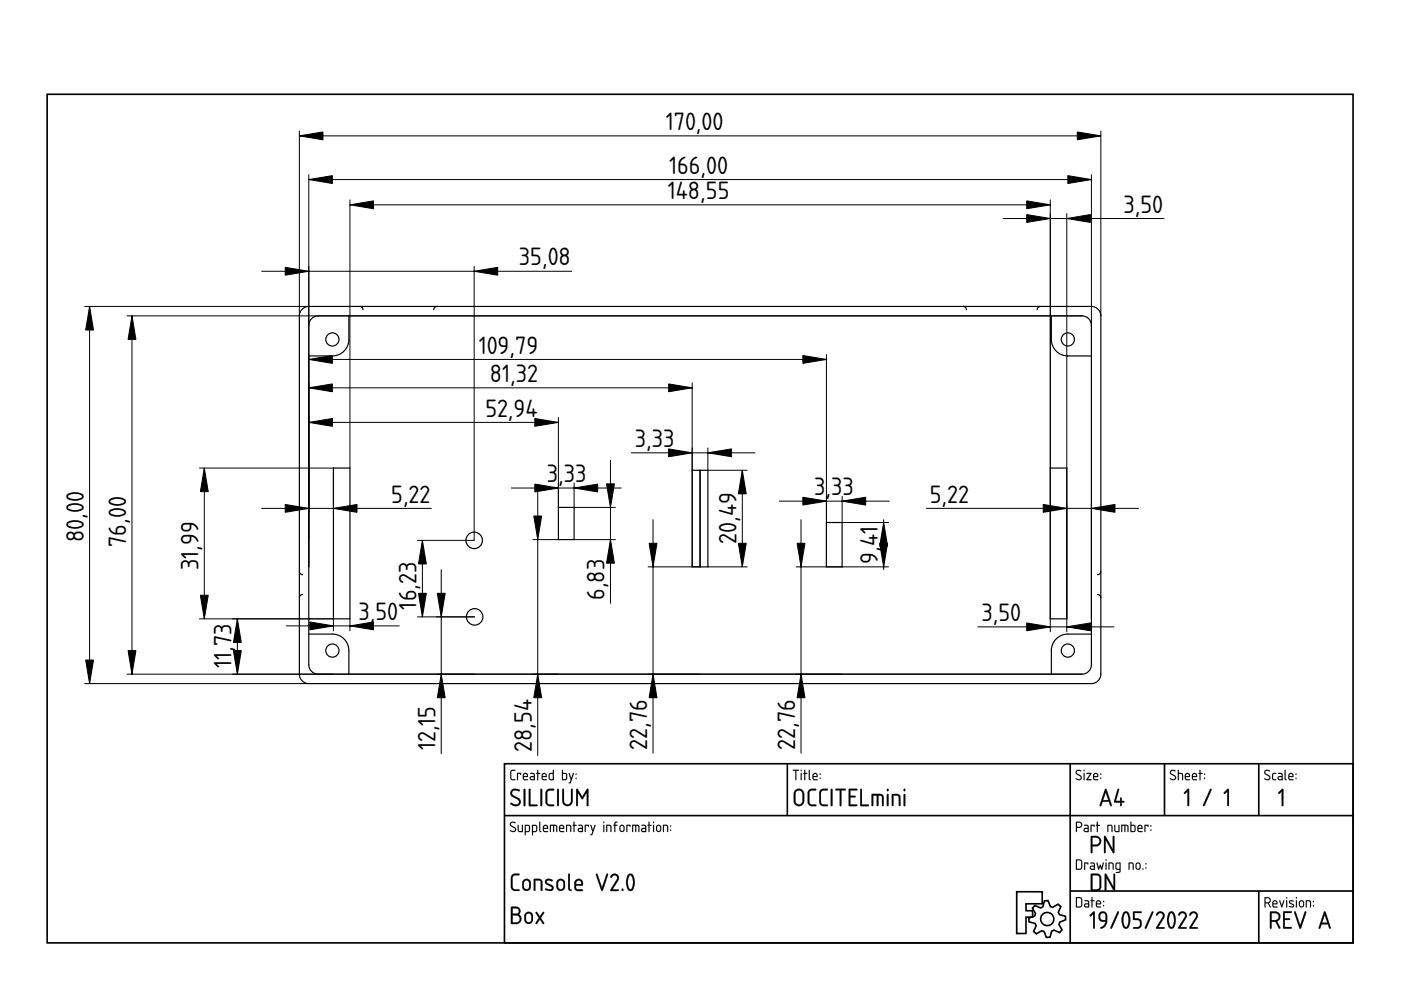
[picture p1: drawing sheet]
<svg xmlns="http://www.w3.org/2000/svg" width="297mm" height="210mm" viewBox="0 0 297 210" stroke-linecap="round" stroke-linejoin="round" font-family="sans-serif">
<defs><g id="words">
<g font-size="5">
<text x="141.2" y="27.6">170,00</text>
<text x="141.8" y="36.8">166,00</text>
<text x="141.6" y="42.2">148,55</text>
<text x="238.2" y="45.1">3,50</text>
<text x="110" y="56.3">35,08</text>
<text x="101.5" y="75">109,79</text>
<text x="103.9" y="81">81,32</text>
<text x="102.9" y="88.3">52,94</text>
<text x="134.6" y="94.8">3,33</text>
<text x="82.9" y="106.6">5,22</text>
<text x="116" y="102.2">3,</text>
<text x="119.6" y="102.2">33</text>
<text x="172.6" y="105">3,</text>
<text x="176.2" y="105">33</text>
<text x="197.1" y="106.6">5,22</text>
<text x="17.8" y="114.9" transform="rotate(-90 17.8 114.9)">80,00</text>
<text x="26.7" y="116" transform="rotate(-90 26.7 116)">76,00</text>
<text x="156.1" y="115.2" transform="rotate(-90 156.1 115.2)">20,49</text>
<text x="186.1" y="119.5" transform="rotate(-90 186.1 119.5)">9,41</text>
<text x="42.1" y="120.8" transform="rotate(-90 42.1 120.8)">31,99</text>
<text x="76" y="131.5">3,50</text>
<text x="88.3" y="129.2" transform="rotate(-90 88.3 129.2)">16,23</text>
<text x="128.2" y="127.2" transform="rotate(-90 128.2 127.2)">6,83</text>
<text x="208.1" y="131.7">3,50</text>
<text x="49.1" y="141.6" transform="rotate(-90 49.1 141.6)">11,73</text>
<text x="92.3" y="159.1" transform="rotate(-90 92.3 159.1)">12,15</text>
<text x="112.8" y="159.4" transform="rotate(-90 112.8 159.4)">28,54</text>
<text x="137.2" y="159" transform="rotate(-90 137.2 159)">22,76</text>
<text x="168.6" y="159" transform="rotate(-90 168.6 159)">22,76</text>
</g>
</g></defs>
<g fill="none" stroke="#000" stroke-width=".35">
<path d="M10 20h276.9v179.9h-276.9zM107 161.9h179.9v38h-179.9zM107 172.9h179.9M166.9 161.9v11M226.9 161.9v38M246.9 161.9v11M266.9 161.9v11M215.6 189.1h5.4v2.5h-3.5v1.5h1.4v1.4h-1.4v3.4h-1.9zM219.4 192l1.2 .5 .5-.2 .3-1.3h.8l.5 1.2 .5 .2 1.1-.7 .6 .5-.5 1.2 .2 .5 1.3 .4v.7l-1.2 .5-.2 .5 .7 1.2-.5 .5-1.2-.5-.5 .2-.4 1.3-.7 .1-.5-1.3-.5-.2-1.2 .7-.5-.5 .5-1.2-.2-.5-1.3-.4-.1-.7 1.3-.5 .1-.5-.6-1.2zM226.9 188.9h60M266.9 188.9v11"/>
<circle cx="222" cy="194.9" r="1.4"/>
</g>
<g fill="#000">
<path d="M271.7 167.3l.2-.1 .2 .2v3.3l-.2 .2-.2-.2v-2.9l-.4 .5-.3-.1z"/>
<path d="M108.2 174.4l.3-.2h.5l.3 .1-.1 .2a.48 .48 0 0 0-.5-.1 .48 .48 0 0 0-.3 .5l1 .8-.1 .6a.76 .76 0 0 1-1.2-.3l.9 .2 .2-.3-1.1-.9zM108.3 174.4l-.2 .6 .9 .5a.35 .35 0 0 1 .2 .4 .35 .35 0 0 1-.3 .3l-.7-.2v.2a.67 .67 0 0 0 .8 .2 .67 .67 0 0 0 .4-.7l-1.1-.9 .2-.4 .8 .1a.65 .65 0 0 0-1-.1zM109.8 174.9l.2 .1v1.1l.6 .1v-1.2l.2-.1v1.5h-.6l-.3-.1zM109.8 174.9l.1 1.4 .9 .1v-1.5l-.1 .1v1.2h-.5l-.2-.1v-1.1zM111.5 175.1v1.1h.5l.1-1zM111.5 175.1l.7 .1-.2 1h-.5zM111.3 174.9h.8l.3 .4-.1 1-.8 .1-.1 .7-.2-.1zM111.3 174.9v2.1h.2v-.6h.5a.95 .95 0 0 0 .2-1.4zM113 175.1v1.1h.6v-1zM113 175.1l.7 .1-.1 1h-.6zM112.8 174.9h.8l.3 .4-.1 1-.8 .1-.1 .7-.1-.1zM112.8 174.9v2.1h.2v-.6h.5a.95 .95 0 0 0 .3-1.4zM114.3 174.2l.3 .1v1.7l.2 .3-.2 .1-.3-.3zM114.4 174.3l-.1 1.8 .1 .2 .2 .1-.1-2.1zM115.4 175.2l-.1 .3h.7l-.2-.4zM115.4 175.2l.4-.1 .2 .5h-.7zM115.3 175a.56 .56 0 0 1 .7 0 .56 .56 0 0 1 .1 .8l-.8-.1 .1 .4 .8 .2-.7 .1a.92 .92 0 0 1-.2-1.4zM115.3 175l-.2 .4 .1 .9 1 .1v-.2h-.8l-.1-.3v-.2h.9l-.1-.6-.4-.2zM116.6 174.9l1.4 .1 .2 .3-.1 1.1-.2-.1v-1.1l-.4-.1v1.2l-.1 .1-.2-.1 .1-1.2h-.5v1.2l-.2 .1zM116.6 174.9v1.5l.2-.1v-1.2h.5l.1 1.3 .1-1.3h.4v1.2l.2 .1a1.36 1.36 0 0 0-.2-1.5zM118.8 175.2l-.1 .3h.7l-.2-.4zM118.8 175.2l.4-.1 .2 .5h-.7zM118.7 175a.56 .56 0 0 1 .8 0 .56 .56 0 0 1 0 .8l-.8-.1 .1 .4 .8 .2-.6 .1a.92 .92 0 0 1-.3-1.4zM118.7 175l-.2 .4 .1 .9 1 .1v-.2h-.8l-.1-.3v-.2h.9l-.1-.6-.4-.2zM120 174.9h.7l.3 .1 .1 1.4-.2-.1-.1-1.1-.6-.1v1.2l-.2 .1zM120.1 174.9v1.5l.1-.1v-1.2l.7 .1 .1 1.2 .1-.7a.7 .7 0 0 0-.2-.8 .7 .7 0 0 0-.8 0zM121.6 174.2l.2 .1v.6l.5 .1-.5 .1v1.2l-.1 .1-.1-.1v-1.2l-.2-.1 .2-.1zM121.6 174.2v.7l-.2 .1 .2 .1 .1 1.3 .1-1.3 .5-.1-.5-.1v-.6zM122.8 175.8l.1 .4h.5v-.5zM122.8 175.8l.6-.1v.5h-.6zM122.6 174.9h.8l.2 .4v1.1h-.7a.46 .46 0 0 1-.4-.4 .46 .46 0 0 1 .4-.5h.5v-.3l-.8-.1zM122.6 174.9v.1l.8 .2v.4h-.5a.43 .43 0 0 0-.4 .4 .43 .43 0 0 0 .4 .4h.7v-1.1l-.3-.4zM124 174.9l.9 .1-.1 .3-.2-.2h-.4v1.2l-.1 .1-.1-.1zM124 174.9l.1 1.5 .1-1.3h.5l.1 .2v-.3zM125.2 174.9l.2 .1 .3 1 .3-1 .2-.1 .1 .1-.8 2.1-.4-.1 .3-.1 .2-.6zM125.2 174.9l.4 1.4-.2 .6-.2 .1 .3 .1 .7-2.1h-.1l-.4 1-.3-1zM127.9 174.9l.2 .1v1.3l-.1 .1-.1-.1zM127.9 174.9l.1 1.5 .1-1.4zM127.9 174.4a.15 .15 0 0 1 .3 0 .15 .15 0 0 1-.3 0zM127.9 174.2v.3h.2v-.3zM128.6 174.9h.6l.3 .1 .1 1.4-.2-.1v-1.1l-.7-.1 .1 1.2-.2 .1zM128.6 174.9v1.5l.1-.1v-1.2l.7 .1 .1 1.2 .1-.7a.7 .7 0 0 0-.2-.8 .7 .7 0 0 0-.8 0zM130.4 174.3l.5-.1v.2l-.3 .1-.1 .4 .4 .1-.4 .1v1.2l-.1 .1-.1-1.3-.3-.1 .3-.1zM130.4 174.3l-.1 .6-.3 .1 .3 .1 .1 1.3 .1-1.3 .4-.1-.4-.1v-.3l.4-.2v-.2zM131.7 175.2l-.1 .8 .4 .2 .2-.2v-.7l-.2-.2zM131.6 175.1h.4l.2 .2v.7l-.2 .2-.4-.2zM131.5 175l.5-.1 .4 .3v.8l-.3 .4h-.4l-.4-.4v-.8zM131.5 175l-.1 .2-.1 .7a.53 .53 0 0 0 .6 .5 .53 .53 0 0 0 .5-.5l-.1-.9-.4-.1zM132.8 174.9l.9 .1-.1 .3-.1-.2h-.5v1.2l-.1 .1-.1-.1zM132.8 174.9l.1 1.5 .1-1.3h.5l.1 .2 .1-.3zM134.1 174.9l1.3 .1 .2 .3v1.1l-.3-.1v-1.1l-.4-.1v1.2l-.1 .1-.1-.1v-1.2h-.5v1.2l-.2 .1zM134.1 174.9v1.5l.1-.1v-1.2h.5l.1 1.3 .1-1.3h.4l.1 1.2 .1 .1a1.36 1.36 0 0 0-.2-1.5zM136.2 175.8l.1 .4h.5v-.5zM136.2 175.8l.6-.1v.5h-.6zM136 174.9h.8l.2 .4v1.1h-.7a.46 .46 0 0 1-.4-.4 .46 .46 0 0 1 .4-.5h.5v-.3l-.8-.1zM136.1 174.9v.1l.7 .2v.4h-.5a.43 .43 0 0 0-.4 .4 .43 .43 0 0 0 .4 .4h.7v-1.1l-.3-.4zM137.5 174.2l.2 .1v.6l.5 .1-.5 .1v1.2l-.1 .1-.1-.1v-1.2l-.2-.1 .2-.1zM137.5 174.2v.7l-.2 .1 .2 .1 .1 1.3 .1-1.3 .4-.1-.4-.1v-.6zM138.5 174.9l.2 .1v1.3l-.1 .1-.2-.1zM138.5 174.9l.1 1.5 .1-1.4zM138.4 174.4a.15 .15 0 0 1 .3 0 .15 .15 0 0 1-.3 0zM138.5 174.2v.3h.1v-.3zM139.4 175.2v.8l.3 .2 .2-.2v-.7l-.1-.2zM139.4 175.1h.4l.2 .2v.7l-.3 .2-.4-.2zM139.3 175a.55 .55 0 0 1 .6-.1 .55 .55 0 0 1 .3 .5l-.1 .8-.3 .2h-.4l-.3-.5v-.7zM139.3 175l-.2 .2v.7a.53 .53 0 0 0 .5 .5 .53 .53 0 0 0 .6-.5l-.2-.9-.4-.1zM140.6 174.9h.6l.4 .1v1.4l-.2-.1v-1.1l-.6-.1v1.2l-.2 .1zM140.6 174.9v1.5l.2-.1v-1.2l.6 .1 .2 1.2v-.7a.7 .7 0 0 0-.2-.8 .7 .7 0 0 0-.8 0zM142.1 175.9h.2v.3l-.2-.1zM142.1 175.9v.2h.1v-.2zM142.1 175h.2v.3h-.2zM142.1 175v.2h.1v-.2z"/>
<path d="M108.3 174.4a.64 .64 0 0 1 1 .1h-.1a.49 .49 0 0 0-.6-.1 .49 .49 0 0 0-.2 .5l.7 .5a.6 .6 0 0 1 .2 .8 .6 .6 0 0 1-.9 .1l-.3-.1 .1-.2a.51 .51 0 0 0 .6 .2 .51 .51 0 0 0 .4-.5l-1-.6-.1-.3zM109.8 174.9l.2 .1v1.1l.2 .1h.5v-1.2l.1-.1v1.5l-.9-.1zM111.5 175.1v1.1h.5l.1-1zM111.3 174.9a.77 .77 0 0 1 .9 .1 .77 .77 0 0 1 .2 .9l-.3 .5h-.6l-.1 .7h-.1zM113 175.1v1.1h.6l.1-1zM112.8 174.9a.77 .77 0 0 1 1 .1 .77 .77 0 0 1 .1 .9l-.2 .5h-.7v.7h-.2zM114.3 174.2l.2 .1v1.7l.3 .3-.2 .1-.3-.3zM115.4 175.2l-.1 .3h.7l-.2-.4zM115.3 175a.55 .55 0 0 1 .7 0 .55 .55 0 0 1 .1 .7h-.8l.1 .5 .8 .1-.7 .1a.91 .91 0 0 1-.2-1.4zM116.6 174.9h1.3a1.25 1.25 0 0 1 .1 1.5l-.1-1.2-.2-.1h-.2l-.1 1.3-.1-.1v-1.2h-.5v1.2l-.2 .1zM118.8 175.2l-.1 .3h.7l-.2-.4zM118.7 175a.55 .55 0 0 1 .7 0 .55 .55 0 0 1 .1 .7h-.8l.1 .5 .8 .1-.6 .1a.91 .91 0 0 1-.3-1.4zM120 174.9a.71 .71 0 0 1 .9 0 .71 .71 0 0 1 .2 .8l-.1 .7-.1-1.2-.7-.1v1.2l-.2 .1zM121.6 174.2l.2 .1v.6l.5 .1-.5 .1-.1 1.3-.1-1.3-.2-.1 .2-.1zM122.8 175.8l.1 .4h.5v-.5zM122.6 174.9h.7l.3 .4v1.1h-.7a.44 .44 0 0 1-.4-.4 .44 .44 0 0 1 .4-.5h.5v-.3l-.8-.1zM124 174.9l.9 .1-.1 .3-.2-.2h-.4l-.1 1.3zM125.2 174.9l.2 .1 .3 1 .4-1h.2l-.8 2.1-.3-.1 .2-.1 .2-.6zM127.9 174.9l.2 .1-.1 1.4zM127.9 174.4a.15 .15 0 0 1 .3 0 .15 .15 0 0 1-.3 0zM128.6 174.9a.71 .71 0 0 1 .8 0 .71 .71 0 0 1 .2 .8l-.1 .7-.1-1.2-.7-.1v1.2l-.1 .1zM130.4 174.3l.5-.1v.2l-.4 .2v.3l.4 .1-.4 .1-.1 1.3-.1-1.3-.3-.1 .3-.1zM131.7 175.2l-.2 .7a.34 .34 0 0 0 .4 .3 .34 .34 0 0 0 .3-.4l-.1-.6zM131.5 175l.6-.1a.93 .93 0 0 1 0 1.5h-.4a.96 .96 0 0 1-.2-1.4zM132.8 174.9l.9 .1-.1 .3-.1-.2h-.5l-.1 1.3zM134.1 174.9h1.2a1.25 1.25 0 0 1 .2 1.5l-.2-1.2-.2-.1h-.2l-.1 1.3-.1-.1v-1.2h-.5v1.2l-.2 .1zM136.2 175.8l.1 .4h.5v-.5zM136 174.9h.8l.2 .4v1.1h-.7a.44 .44 0 0 1-.4-.4 .44 .44 0 0 1 .4-.5h.5v-.3l-.8-.1zM137.5 174.2l.2 .1v.6l.5 .1-.5 .1-.1 1.3-.1-1.3-.2-.1 .2-.1zM138.5 174.9l.2 .1-.1 1.4zM138.5 174.4a.14 .14 0 0 1 .2 0 .14 .14 0 0 1-.2 0zM139.4 175.2l-.1 .7a.34 .34 0 0 0 .4 .3 .34 .34 0 0 0 .3-.4l-.1-.6zM139.3 175l.6-.1a.93 .93 0 0 1-.1 1.5h-.4a.96 .96 0 0 1-.1-1.4zM140.6 174.9a.71 .71 0 0 1 .8 0 .71 .71 0 0 1 .3 .8l-.1 .7-.2-1.2-.6-.1v1.2l-.2 .1zM142.1 175.9h.2v.2h-.2zM142.1 175h.2v.3h-.2z"/>
<path d="M108.4 167.5l.5-.3 .9 .1 .4 .2v.2l-.2 .1a.91 .91 0 0 0-1.4 .4l.3 .5a1.92 1.92 0 0 1 1.5 1v.6l-.3 .4a1.47 1.47 0 0 1-1.9-.3l.2-.2 1.1 .3h.3l.2-.3a.55 .55 0 0 0-.3-.7l-1.4-.8-.1-.5zM108.5 167.5a.91 .91 0 0 0 .2 1.5l1 .5a.64 .64 0 0 1 .2 .9 .64 .64 0 0 1-.9 .1l-.6-.3-.2 .2 .1 .2a1.13 1.13 0 0 0 1.3 .3 1.13 1.13 0 0 0 .7-1.2l-.5-.6-.9-.4a.56 .56 0 0 1-.2-.9l.2-.2 1.1 .1 .2-.1a1.41 1.41 0 0 0-1.7-.1zM111 167.3h.4v.2v3.2l-.2 .3-.2-.3zM111.1 167.3l-.1 3.4 .2 .2 .2-.2v-3.2l-.1-.2zM112.1 167.3h.3l.1 .1v3.2l1.2-.1 .2 .1v.3h-1.8zM112.2 167.3v3.6h1.7v-.3h-.2h-1.3v-3.2zM114.6 167.3h.3l.1 .2v3.2l-.2 .3-.3-.3zM114.6 167.3v3.4l.2 .2 .1-.2v-3.2v-.2zM115.9 167.5l.4-.3 1.2 .1v.3l-1.3 .2-.2 2.2 .2 .4 1.3 .2v.3h-1.2l-.6-.5-.1-2.3zM116 167.5l-.3 .6 .1 2.3 .5 .5h1l.1-.3h-.9l-.4-.3-.1-2.2 .3-.4 1-.1 .2-.2a1.48 1.48 0 0 0-1.5 .1zM118.1 167.3h.4v.2v3.2l-.2 .3-.2-.3zM118.2 167.3l-.1 3.4 .2 .2 .2-.2v-3.2l-.1-.2zM119.2 167.3h.3l.1 .1v2.4l.2 .6a.75 .75 0 0 0 1.2-.4v-2.6l.2-.2 .3 .2v2.4l-.4 .8a1.1 1.1 0 0 1-1.2 .3 1.1 1.1 0 0 1-.7-1.1zM119.3 167.3l-.1 2.5 .4 .9a1.11 1.11 0 0 0 1.2 .1 1.11 1.11 0 0 0 .6-1v-2.4l-.2-.1-.1 .1v2.6l-.2 .3a.75 .75 0 0 1-.9 .2 .75 .75 0 0 1-.5-.7v-2.4zM122.2 167.3h.3l.9 1.6 1-1.6h.3v3.6h-.3v-.2v-2.6l-.9 1.4-1-1.4v2.6v.2h-.3zM122.2 167.3v3.6h.3v-.2v-2.7l1 1.4 .9-1.4v2.7l.1 .2h.2v-3.6h-.3l-1 1.7-.9-1.7z"/>
<path d="M108.5 167.5a1.41 1.41 0 0 1 1.7 .1l-.2 .2a.92 .92 0 0 0-1.4 .4l.3 .5a1.9 1.9 0 0 1 1.5 1 1.07 1.07 0 0 1-.6 1.2 1.07 1.07 0 0 1-1.2-.2l-.4-.2 .2-.3a1.19 1.19 0 0 0 1.6 0 .58 .58 0 0 0-.3-.7l-1.4-.9-.1-.4zM111.1 167.3h.2l.1 .2v3.2l-.2 .2-.2-.2zM112.2 167.3h.2l.1 .1v3.2h1.2h.2v.3h-1.7zM114.6 167.3h.3v.2v3.2l-.1 .2-.2-.2zM116 167.5a1.46 1.46 0 0 1 1.5-.1l-.2 .2-1 .1-.3 .4 .1 2.2 .4 .3h1l-.2 .3h-1l-.5-.5-.1-2.3zM118.2 167.3h.2l.1 .2v3.2l-.2 .2-.2-.2zM119.3 167.3h.2l.1 .1v2.4a.75 .75 0 0 0 .7 .8 .75 .75 0 0 0 .8-.8v-2.4l.1-.2 .2 .2v2.4a1.11 1.11 0 0 1-1 1.1 1.11 1.11 0 0 1-1.2-1.1zM122.2 167.3h.3l.9 1.6 1-1.6h.3v3.6h-.3v-.2v-2.6l-.9 1.4-1-1.4v2.6v.2h-.3z"/>
<path d="M108.3 163.4l.9-.2v.2l-.6 .1-.2 .1v1.3l.2 .3h.6l.1 .2h-.8l-.3-.3v-1.4zM109.6 163.9l.9 .1-.1 .3-.1-.2h-.5l-.1 1.3zM111.1 164.2v.3h.6l-.1-.4zM111 164a.55 .55 0 0 1 .8 0 .55 .55 0 0 1 0 .8h-.7l.1 .4 .7 .1-.6 .1a.91 .91 0 0 1-.3-1.4zM112.6 164.8l.1 .4h.5v-.4zM112.4 163.9h.8l.2 .4v1.1h-.7a.44 .44 0 0 1-.4-.4 .44 .44 0 0 1 .4-.5h.5v-.3l-.8-.1zM113.9 163.2l.2 .1v.6l.5 .1-.5 .1-.1 1.3-.1-1.3-.2-.1 .2-.1zM115.1 164.2v.3h.6l-.2-.4zM115 164a.55 .55 0 0 1 .8 0 .55 .55 0 0 1 0 .8h-.8l.1 .4 .8 .1-.6 .1a.91 .91 0 0 1-.3-1.4zM116.7 164.1l-.1 .1a.63 .63 0 0 0-.1 .7 .63 .63 0 0 0 .7 .3v-1.1zM116.4 164l.8-.1v-.6l.2-.1v2.2h-.8l-.2-.2zM119.4 164.1v1.1h.4a.78 .78 0 0 0 .2-1zM119.2 163.2l.2 .1v.6h.6l.2 .3v.8l-.2 .4-.9-.1zM120.6 163.9l.2 .1 .3 1 .4-1h.2l-.8 2.1-.3-.1 .2-.1 .2-.6zM122.1 164.9h.1v.2h-.1zM122.1 164h.1v.3h-.1z"/>
<path d="M108.3 163.3l1-.1v.2l-.8 .1-.1 1.4 .1 .2 .8 .1v.2h-.8l-.3-.3v-1.4zM108.4 163.4l-.2 .3v1.4l.3 .3h.7v-.2h-.6l-.2-.3v-1.3l.2-.2h.6v-.2zM109.6 163.9l.9 .1-.1 .3-.1-.2h-.5v1.2l-.1 .1-.1-.1zM109.7 163.9v1.5l.1-1.3h.5l.1 .2 .1-.3zM111.1 164.2v.3h.6l-.2-.4zM111.1 164.2l.5-.1 .1 .5h-.7zM111 164a.55 .55 0 0 1 .8 0 .55 .55 0 0 1 0 .8h-.7v.3l.9 .2-.7 .1a.92 .92 0 0 1-.3-1.4zM111 164l-.1 .4 .1 .9 .9 .1v-.1l-.7-.1-.2-.3v-.2h.9l-.1-.6-.4-.2zM112.6 164.8l.1 .4h.5v-.4zM112.6 164.8l.6-.1v.5h-.6zM112.4 163.9h.8l.2 .4v1.1h-.7a.46 .46 0 0 1-.4-.4 .46 .46 0 0 1 .4-.5h.5v-.3l-.8-.1zM112.5 163.9v.2l.7 .1v.4h-.5a.43 .43 0 0 0-.4 .4 .43 .43 0 0 0 .4 .4h.7v-1.1l-.3-.4zM113.9 163.2l.2 .1v.6l.5 .1-.5 .1v1.2l-.1 .1-.1-.1v-1.2l-.2-.1 .2-.1zM113.9 163.3v.6l-.2 .1 .2 .1 .1 1.3 .1-1.3 .4-.1-.4-.1v-.6zM115.1 164.2v.3h.6l-.2-.4zM115.1 164.2l.4-.1 .2 .5h-.7zM115 164a.55 .55 0 0 1 .8 0 .55 .55 0 0 1 0 .8h-.8l.1 .3 .9 .2-.7 .1a.92 .92 0 0 1-.3-1.4zM115 164l-.2 .4 .2 .9 .9 .1v-.1l-.8-.1-.1-.3v-.2h.9l-.1-.6-.4-.2zM116.7 164.1l-.1 1 .6 .1v-1.1zM116.6 164.1h.6v1.1h-.3a.65 .65 0 0 1-.3-1.1zM116.4 164l.8-.1v-.6l.2-.1v2.2l-.9-.1-.2-.3zM116.4 164v1.2l.2 .2h.8v-2.1h-.2v.6zM119.4 164.1v1.1h.4a.76 .76 0 0 0 0-1.1zM119.3 164.1h.5a.73 .73 0 0 1 .2 1l-.7 .1zM119.2 163.2l.2 .1v.6h.6l.2 .3v1l-.2 .2-.9-.1zM119.2 163.2v2.1l.8 .1 .2-.4v-.8l-.2-.3h-.7v-.6zM120.6 163.9l.2 .1 .3 1 .4-1 .1-.1 .1 .1-.8 2.1-.3-.1 .2-.1 .2-.6zM120.6 163.9l.4 1.4-.2 .6-.2 .1 .3 .1 .8-2.1h-.2l-.4 1-.3-1zM122 164.9h.2v.3h-.2zM122.1 164.9v.2h.1v-.2zM122 164h.2v.3h-.2zM122.1 164v.2l.1 .1v-.3z"/>
<path d="M168.1 163.2h1.2l.1 .1-.6 .1 .1 1.9-.2 .1-.1-.1v-1.9h-.5zM168.1 163.2v.2h.5l.1 2 .1-2 .6-.1zM169.8 163.9l.2 .1v1.3l-.1 .1-.1-.1zM169.8 163.9l.1 1.5 .1-1.4zM169.7 163.4a.2 .2 0 0 1 .4 0 .2 .2 0 0 1-.4 0zM169.8 163.2v.3h.1v-.3zM170.5 163.2l.2 .1v.6l.5 .1-.5 .1v1.2l-.1 .1-.1-.1v-1.2l-.2-.1 .2-.1zM170.6 163.3l-.1 .6-.2 .1 .2 .1 .1 1.3 .1-1.3 .5-.1-.5-.1v-.6zM171.5 163.2l.2 .1v1.7l.2 .3-.1 .1-.3-.3zM171.5 163.3v1.8l.1 .2 .2 .1-.1-2.1zM172.5 164.2v.3h.6l-.1-.4zM172.5 164.2l.5-.1 .2 .5h-.7zM172.4 164a.55 .55 0 0 1 .8 0 .55 .55 0 0 1 .1 .8h-.8v.3l.9 .2-.7 .1a.92 .92 0 0 1-.3-1.4zM172.5 164l-.2 .4 .1 .9 .9 .1v-.1l-.7-.1-.1-.3v-.2h.8l-.1-.6-.4-.2zM173.8 164.9h.2v.3h-.2zM173.8 164.9v.2h.2v-.2zM173.8 164h.2v.3h-.2zM173.8 164v.2l.2 .1v-.3z"/>
<path d="M168.1 163.2l1.3 .1-.6 .1-.1 2-.1-2h-.5zM169.8 163.9l.2 .1-.1 1.4zM169.8 163.4a.14 .14 0 0 1 .2 0 .14 .14 0 0 1-.2 0zM170.5 163.2l.2 .1v.6l.5 .1-.5 .1-.1 1.3-.1-1.3-.2-.1 .2-.1zM171.5 163.2l.2 .1v1.7l.2 .3-.1 .1-.3-.3zM172.5 164.2v.3h.6l-.1-.4zM172.4 164a.55 .55 0 0 1 .8 0 .55 .55 0 0 1 .1 .8h-.8l.1 .4 .8 .1-.7 .1a.91 .91 0 0 1-.3-1.4zM173.8 164.9h.2v.2h-.2zM173.8 164h.2v.3h-.2z"/>
<path d="M168.9 167.8l-.2 .5v1.6a.75 .75 0 0 0 .7 .7 .75 .75 0 0 0 .7-.8v-1.5a.75 .75 0 0 0-.4-.6 .75 .75 0 0 0-.8 .1zM168.6 167.5a1.1 1.1 0 0 1 1.2-.2 1.1 1.1 0 0 1 .7 1v1.5a1.1 1.1 0 0 1-1.1 1.1 1.1 1.1 0 0 1-1.1-1v-1.9zM171.5 167.5a1.46 1.46 0 0 1 1.6-.1l-.2 .2-1 .1-.3 .4 .1 2.2 .4 .3h.9l-.1 .3h-1l-.6-.5-.1-2.3zM174 167.5a1.46 1.46 0 0 1 1.5-.1l-.2 .2-1 .1-.3 .4 .1 2.2 .4 .3h1l-.1 .3h-1.1l-.5-.5-.1-2.3zM176.2 167.3h.3v.2v3.2l-.2 .2-.2-.2zM177.2 167.3l1.9-.1 .2 .2-.2 .2h-.7v3.1l-.2 .2-.2-.2v-3.1l-.8-.1zM180 167.3h1.7v.2l-.1 .1h-1.3v1.1h.9l.2 .2-.2 .2h-.9v1.5h1.3l.1 .3h-1.7zM182.4 167.3h.3v.1v3.2h1.3h.2v.3h-1.8zM184.9 168.4l1.7-.1a.84 .84 0 0 1 .8 1.2v1.2l-.2 .2-.2-.2v-1.8l-.2-.2h-.5v2l-.1 .2h-.3v-2.2h-.8v2v.2h-.3zM188.1 168.4h.2l.1 .1v2.2l-.2 .2-.2-.2zM188 167.5a.25 .25 0 0 1 .5 0 .25 .25 0 0 1-.5 0zM189.1 168.4a1.44 1.44 0 0 1 1.8 .5v1.8l-.2 .2-.1-.2-.1-1.8-.3-.2h-.8v2l-.1 .2a3.9 3.9 0 0 1-.2-2.5zM191.6 168.4h.3v.1v2.2l-.1 .2-.2-.2zM191.6 167.5a.24 .24 0 0 1 .4 0 .24 .24 0 0 1-.4 0z"/>
<path d="M168.9 167.8l-.2 .5v1.8l.2 .3 .7 .1 .3-.1 .2-.4v-1.9l-.2-.3-.3-.2zM168.9 167.8a.75 .75 0 0 1 .8-.2 .75 .75 0 0 1 .5 .7v1.5a.77 .77 0 0 1-.8 .8 .77 .77 0 0 1-.8-.7v-1.6zM168.6 167.5a1.11 1.11 0 0 1 1.2-.2 1.11 1.11 0 0 1 .7 1v1.5a1.13 1.13 0 0 1-1.1 1.2 1.13 1.13 0 0 1-1.1-1.1v-1.9zM168.6 167.6l-.3 .7v1.6l.3 .7a1.18 1.18 0 0 0 1.6 0l.3-.8v-1.5l-.2-.5-.6-.5h-.6zM171.5 167.5l.4-.3 1.1 .1v.3l-1.3 .2-.1 2.2 .2 .4 1.3 .2v.3h-1.3l-.5-.5-.1-2.3zM171.5 167.5l-.2 .6 .1 2.3 .5 .5h1l.1-.3h-.9l-.5-.3v-2.2l.3-.4 1-.1 .1-.2a1.48 1.48 0 0 0-1.5 .1zM174 167.5l.4-.3 1.1 .1v.3l-1.3 .2-.1 2.2 .1 .4 1.3 .2v.3h-1.2l-.5-.5-.1-2.3zM174 167.5l-.3 .6 .1 2.3 .5 .5h1.1l.1-.3h-1l-.4-.3-.1-2.2 .3-.4 1-.1 .2-.2a1.48 1.48 0 0 0-1.5 .1zM176.2 167.3h.3v.2v3.2l-.2 .3-.2-.3zM176.2 167.3v3.4l.1 .2 .2-.2v-3.2l-.1-.2zM177.2 167.3l1.9-.1 .2 .2-.2 .2h-.7v3.1l-.2 .3-.2-.3v-3.1h-.8zM177.2 167.3v.2l.9 .1v3.1l.1 .2 .2-.2v-3.1h.7l.2-.2-.2-.1zM180 167.3h1.7v.3h-.1h-1.3v1.1h.9l.2 .2-.2 .2h-.9v1.5l1.3-.1 .1 .1v.3h-1.7zM180 167.3v3.6h1.7l-.1-.3h-1.3v-1.6h.9l.2-.1-.2-.2h-.9v-1.1h1.3l.1-.3zM182.4 167.3h.3l.1 .1-.1 3.2 1.3-.1 .2 .1v.3h-1.8zM182.4 167.3v3.6h1.8v-.3h-.2h-1.3v-3.2zM184.8 168.3h1.8l.5 .2a3 3 0 0 1 .2 2.4h-.3v-.2l-.1-1.9-.6-.1v2l-.2 .2-.2-.2v-2h-.8l.1 2-.1 .2h-.3zM184.9 168.4l-.1 2.5 .3-.2v-2h.8l.1 2.1h.2v-.1v-2h.6l.2 .2v1.8l.2 .2 .1-.2v-1.2a.82 .82 0 0 0-.7-1.1zM188.1 168.4h.3v.1v2.2l-.2 .2-.2-.2zM188.1 168.4v2.3l.1 .2 .2-.2v-2.2zM188 167.5a.26 .26 0 0 1 .5 0 .26 .26 0 0 1-.5 0zM188.1 167.3v.4h.2v-.4zM189.1 168.4l1.1-.1 .6 .3a3.5 3.5 0 0 1 .1 2.3h-.3l-.1-.2v-1.9l-1.1-.1 .1 2-.1 .2h-.3zM189.1 168.4v2.4l.3-.1v-2h.8l.4 .2v1.8l.1 .2 .2-.2v-1.3a.8 .8 0 0 0-.7-1zM191.6 168.4h.3l.1 .1v2.2l-.2 .2-.2-.2zM191.6 168.4v2.3l.2 .2 .1-.2v-2.2zM191.5 167.5a.3 .3 0 0 1 .6 0 .3 .3 0 0 1-.6 0zM191.6 167.3v.4h.3v-.4z"/>
<path d="M228.2 163.4l.2-.2h.6l.2 .2v.2a.48 .48 0 0 0-.6-.1 .48 .48 0 0 0-.3 .4l1 .8-.1 .6a.76 .76 0 0 1-1.1-.3l.8 .2 .2-.3-1-.9zM228.2 163.4l-.1 .6 .8 .6a.35 .35 0 0 1 .3 .3 .35 .35 0 0 1-.4 .3l-.6-.2-.1 .2a.67 .67 0 0 0 .8 .2 .67 .67 0 0 0 .4-.7l-1-.9 .1-.4 .8 .1a.65 .65 0 0 0-1-.1zM229.8 163.9l.2 .1v1.3l-.1 .1-.2-.1zM229.8 163.9l.1 1.5v-1.4zM229.7 163.4a.15 .15 0 0 1 .3 0 .15 .15 0 0 1-.3 0zM229.8 163.2v.3h.1v-.3zM230.3 163.9h1.1l-.8 1.3h.7l.1 .2h-1l.7-1.3h-.7zM230.4 163.9v.2h.7l-.7 1.3h1l-.1-.2h-.7l.8-1.3zM232 164.2v.3h.6l-.1-.4zM232 164.2l.5-.1 .2 .5h-.7zM231.9 164a.55 .55 0 0 1 .8 0 .55 .55 0 0 1 .1 .8h-.8v.3l.9 .2-.7 .1a.92 .92 0 0 1-.3-1.4zM232 164l-.2 .4 .1 .9 .9 .1v-.1l-.7-.1-.1-.3v-.2h.8l-.1-.6-.4-.2zM233.3 164.9h.2v.3h-.2zM233.3 164.9v.2h.2v-.2zM233.3 164h.2v.3h-.2zM233.3 164v.2l.2 .1v-.3z"/>
<path d="M228.2 163.4a.64 .64 0 0 1 1 .1 .49 .49 0 0 0-.6-.1 .49 .49 0 0 0-.3 .6l.7 .4a.6 .6 0 0 1 .3 .8 .6 .6 0 0 1-1 .1l-.2-.1 .1-.2a.51 .51 0 0 0 .6 .2 .51 .51 0 0 0 .3-.5l-.9-.6-.2-.3zM229.8 163.9l.2 .1-.1 1.4zM229.7 163.4a.15 .15 0 0 1 .3 0 .15 .15 0 0 1-.3 0zM230.4 163.9h1l-.8 1.3h.7l.1 .2h-1l.7-1.3h-.7zM232 164.2v.3h.6l-.1-.4zM231.9 164a.55 .55 0 0 1 .8 0 .55 .55 0 0 1 .1 .8h-.8l.1 .4 .8 .1-.7 .1a.91 .91 0 0 1-.3-1.4zM233.3 164.9h.2v.2h-.2zM233.3 164h.2v.3h-.2z"/>
<path d="M228.3 174.4v.9h.5a.45 .45 0 0 0 .4-.5 .45 .45 0 0 0-.4-.4zM228.2 174.2h.6a.66 .66 0 0 1 .6 .7 .66 .66 0 0 1-.6 .6h-.5v.8l-.2 .1zM230 175.8l.1 .4h.5v-.5zM229.9 174.9h.7l.2 .4v1.1h-.6a.44 .44 0 0 1-.5-.4 .44 .44 0 0 1 .5-.5h.4v-.3l-.7-.1zM231.2 174.9l.9 .1-.1 .3-.1-.2h-.5l-.1 1.3zM232.6 174.2l.2 .1v.6l.4 .1-.4 .1-.1 1.3-.1-1.3-.3-.1 .3-.1zM234.8 174.9a.71 .71 0 0 1 .8 0 .71 .71 0 0 1 .3 .8l-.1 .7-.1-1.2-.7-.1v1.2l-.2 .1zM236.3 174.9l.2 .1v1.1l.2 .1h.4v-1.2l.2-.1v1.5l-.9-.1zM237.8 174.9h1.2a1.25 1.25 0 0 1 .2 1.5l-.2-1.2-.2-.1h-.2l-.1 1.3-.1-.1v-1.2h-.5v1.2l-.2 .1zM239.9 175.1v1.1h.4a.78 .78 0 0 0 .2-1zM239.7 174.2l.2 .1v.6h.6l.2 .3 .1 .8-.3 .4-.8-.1zM241.4 175.2v.3h.6l-.2-.4zM241.3 175a.55 .55 0 0 1 .8 0 .55 .55 0 0 1 0 .7h-.7l.1 .5 .7 .1-.6 .1a.91 .91 0 0 1-.3-1.4zM242.7 174.9l.8 .1-.1 .3-.1-.2h-.4l-.2 1.3zM243.9 175.9h.2v.2h-.2zM243.9 175h.2v.3h-.2z"/>
<path d="M228.3 174.4v.9h.5a.43 .43 0 0 0 .4-.5 .43 .43 0 0 0-.4-.4zM228.3 174.4h.5a.46 .46 0 0 1 .4 .4 .46 .46 0 0 1-.4 .5h-.5zM228.1 174.2h.9l.3 .2a.67 .67 0 0 1 .1 .7 .67 .67 0 0 1-.6 .5l-.5-.1 .1 .8-.3 .1zM228.2 174.3v2.1l.1-.9a.87 .87 0 0 0 1-.3v.1a.66 .66 0 0 0-.5-1.1zM230 175.8l.1 .4h.5v-.5zM230 175.8l.6-.1v.5h-.6zM229.9 174.9h.7l.2 .4v1.1h-.6a.46 .46 0 0 1-.5-.4 .46 .46 0 0 1 .5-.5h.4v-.3l-.7-.1zM229.9 174.9v.1l.7 .2v.4h-.4a.43 .43 0 0 0-.5 .4 .43 .43 0 0 0 .5 .4h.6v-1.1l-.2-.4zM231.2 174.9l.9 .1-.1 .3-.1-.2h-.5v1.2l-.1 .1-.1-.1zM231.3 174.9v1.5l.1-1.3h.5l.1 .2 .1-.3zM232.6 174.2l.2 .1v.6l.4 .1-.4 .1v1.2l-.1 .1-.2-.1 .1-1.2-.3-.1 .3-.1zM232.6 174.2v.7l-.2 .1 .2 .1 .1 1.3 .1-1.3 .4-.1-.4-.1v-.6zM234.8 174.9h.7l.3 .1 .1 1.4-.2-.1-.1-1.1-.6-.1v1.2l-.2 .1zM234.8 174.9v1.5l.2-.1v-1.2l.7 .1 .1 1.2 .1-.7a.7 .7 0 0 0-.3-.8 .7 .7 0 0 0-.8 0zM236.3 174.9l.2 .1v1.1l.6 .1v-1.2l.2-.1v1.5h-.6l-.4-.1zM236.3 174.9l.1 1.4 .9 .1v-1.5l-.1 .1v1.2h-.5l-.2-.1-.1-1.1zM237.7 174.9l1.4 .1 .2 .3-.1 1.1-.2-.1v-1.1l-.4-.1v1.2l-.1 .1-.1-.1v-1.2h-.5v1.2l-.2 .1zM237.8 174.9v1.5l.1-.1v-1.2h.5l.1 1.3 .1-1.3h.4l.1 1.2 .1 .1a1.36 1.36 0 0 0-.2-1.5zM239.9 175.1v1.1h.4a.76 .76 0 0 0 0-1.1zM239.9 175.1h.4a.73 .73 0 0 1 .2 1l-.6 .1zM239.7 174.2l.2 .1v.6h.6l.3 .2-.1 1.1-.2 .2-.8-.1zM239.7 174.2v2.1l.8 .1 .2-.4v-.8l-.2-.3h-.6v-.6zM241.4 175.2v.3h.6l-.2-.4zM241.4 175.2l.5-.1 .1 .5h-.7zM241.3 175a.56 .56 0 0 1 .8 0 .56 .56 0 0 1 0 .8l-.7-.1v.4l.9 .2-.7 .1a.92 .92 0 0 1-.3-1.4zM241.3 175l-.1 .4 .1 .9 .9 .1v-.2h-.8l-.1-.3v-.2h.9l-.1-.6-.4-.2zM242.7 174.9l.8 .1-.1 .3-.1-.2h-.4v1.2l-.2 .1-.1-.1zM242.7 174.9v1.5l.1-1.3h.5l.1 .2 .1-.3zM243.9 175.9h.2v.3l-.2-.1zM243.9 175.9v.2h.2v-.2zM243.9 175h.2v.3h-.2zM243.9 175v.2h.2v-.2z"/>
<path d="M231.6 177.6v1.5h.8a.75 .75 0 0 0 .7-.8 .75 .75 0 0 0-.8-.7zM231.3 177.3l.2-.1a1.69 1.69 0 0 1 1.7 .4 1.1 1.1 0 0 1 .2 1.2 1.1 1.1 0 0 1-1 .6h-.8v1.3v.2h-.3zM234.1 177.3h.3l1.5 2.8v-2.7l.1-.1h.2v3.6l-.3-.1-1.5-2.7v2.6v.2h-.3z"/>
<path d="M231.6 177.6v1.5h.8a.72 .72 0 0 0 .7-.8 .72 .72 0 0 0-.8-.7zM231.6 177.6h.7a.77 .77 0 0 1 .8 .7 .77 .77 0 0 1-.7 .8h-.8zM231.3 177.3l.2-.1a1.71 1.71 0 0 1 1.7 .4 1.11 1.11 0 0 1 .2 1.2 1.11 1.11 0 0 1-1 .7l-.8-.1 .1 1.3-.1 .2h-.3zM231.3 177.3v3.4l.1 .2 .2-.2v-1.3a1.49 1.49 0 0 0 1.7-.4 1.1 1.1 0 0 0-.9-1.7zM234.1 177.3h.3l1.5 2.8v-2.7l.1-.1h.2v3.6l-.3-.1-1.5-2.7v2.6v.2h-.3zM234.1 177.3v3.5l.3-.1v-2.7l1.5 2.8h.3v-3.5l-.2 .1v2.7l-1.6-2.8z"/>
<path d="M234.3 167.3l.3 .1 1.1 3.2-.1 .4-.3-.2-.2-.8h-1.3l-.4 .9h-.2l-.1-.1zM234.4 167.3l-1.2 3.5 .1 .1 .2-.1 .2-.8h1.4l.5 .9 .1-.2-1.1-3.3zM234.4 168l-.5 1.7h1.1zM234.4 167.9l.6 1.8h-1.2zM237 167.2l.3 .1v.1l-.7 2.4h.9v-.5l.2-.2 .2 .2-.1 .5h.4l.2 .2-.2 .2h-.4l.1 .5-.2 .2-.2-.2v-.5h-1.1l-.2-.2zM237 167.3l-.8 2.7 .2 .2h1.1v.5l.2 .2 .1-.2v-.6l.6-.1-.2-.2h-.4v-.6l-.3-.1v.7h-.9l.6-2.4v-.1z"/>
<path d="M234.3 167.3l.3 .1 1.1 3.3-.1 .2-.5-.9h-1.3l-.4 .9-.3-.1zM234.4 168l-.5 1.7h1.1zM237 167.3h.2l.1 .1-.7 2.4h.9v-.5l.2-.2 .1 .2v.5h.4l.2 .2-.6 .2v.5l-.1 .2-.2-.2v-.5h-1.1l-.2-.2z"/>
<path d="M248.2 163.4l.2-.2h.6l.2 .2-.1 .2a.48 .48 0 0 0-.5-.1 .48 .48 0 0 0-.3 .4l1 .8-.1 .6a.76 .76 0 0 1-1.1-.3l.8 .2 .2-.3-1-.9zM248.2 163.4l-.1 .6 .8 .6a.35 .35 0 0 1 .3 .3 .35 .35 0 0 1-.4 .3l-.7-.2v.2a.67 .67 0 0 0 .8 .2 .67 .67 0 0 0 .4-.7l-1.1-.9 .2-.4 .8 .1a.65 .65 0 0 0-1-.1zM249.7 163.2h.2v.7h.7l.2 .2v1.3l-.2-.1-.1-1.1-.5-.1v1.2l-.3 .1zM249.8 163.3v2.1l.1-.1v-1.2h.5l.2 .1v1.1l.2 .1v-1.3l-.2-.2h-.7v-.6zM251.5 164.2l-.1 .3h.7l-.2-.4zM251.5 164.2l.4-.1 .2 .5h-.7zM251.4 164a.55 .55 0 0 1 .8 0 .55 .55 0 0 1 0 .8h-.8l.1 .3 .8 .2-.7 .1a.92 .92 0 0 1-.2-1.4zM251.4 164l-.2 .4 .1 .9 1 .1v-.1l-.8-.1-.1-.3v-.2h.9l-.1-.6-.4-.2zM253 164.2l-.1 .3h.7l-.2-.4zM253 164.2l.4-.1 .2 .5h-.7zM252.9 164a.55 .55 0 0 1 .7 0 .55 .55 0 0 1 .1 .8h-.8l.1 .3 .8 .2-.7 .1a.92 .92 0 0 1-.2-1.4zM252.9 164l-.2 .4 .1 .9 1 .1v-.1l-.8-.1-.1-.3v-.2h.9l-.1-.6-.4-.2zM254.3 163.2l.2 .1v.6l.5 .1-.5 .1v1.2l-.1 .1-.1-.1v-1.2l-.2-.1 .2-.1zM254.4 163.3l-.1 .6-.2 .1 .2 .1 .1 1.3 .1-1.3 .5-.1-.5-.1v-.6zM255.3 164.9h.2v.3h-.2zM255.3 164.9v.2h.2v-.2zM255.3 164h.2v.3h-.2zM255.3 164v.2l.2 .1v-.3z"/>
<path d="M248.2 163.4a.64 .64 0 0 1 1 .1h-.1a.49 .49 0 0 0-.5-.1 .49 .49 0 0 0-.3 .6l.7 .4a.6 .6 0 0 1 .2 .8 .6 .6 0 0 1-.9 .1l-.2-.1v-.2a.51 .51 0 0 0 .6 .2 .51 .51 0 0 0 .4-.5l-.9-.6-.2-.3zM249.8 163.2h.1v.7h.7l.2 .2v1.3l-.2-.1v-1.1l-.2-.1h-.5v1.2l-.1 .1zM251.5 164.2l-.1 .3h.7l-.2-.4zM251.4 164a.55 .55 0 0 1 .7 0 .55 .55 0 0 1 .1 .8h-.8l.1 .4 .8 .1-.7 .1a.91 .91 0 0 1-.2-1.4zM253 164.2l-.1 .3h.7l-.2-.4zM252.9 164a.55 .55 0 0 1 .7 0 .55 .55 0 0 1 .1 .8h-.8l.1 .4 .8 .1-.7 .1a.91 .91 0 0 1-.2-1.4zM254.3 163.2l.2 .1v.6l.5 .1-.5 .1-.1 1.3-.1-1.3-.2-.1 .2-.1zM255.3 164.9h.2v.2h-.2zM255.3 164h.2v.3h-.2z"/>
<path d="M251.7 167.3l.2-.1 .2 .2v3.3l-.2 .2-.2-.2 .1-2.9-.5 .5-.3-.1zM251.8 167.3l-.8 .9 .3 .1 .5-.5v2.9l.1 .2 .2-.2v-3.3l-.1-.1zM256.6 167.3h.3v.2l-1.5 3.3-.3 .1v-.3zM256.6 167.3l-1.5 3.3v.3l.3-.1 1.5-3.3-.1-.2zM260.2 167.3l.2-.1 .2 .2v3.3l-.2 .2-.2-.2v-2.9l-.5 .5-.3-.1zM260.2 167.3l-.7 .9 .2 .1 .5-.5v2.9l.2 .2 .1-.2v-3.3v-.1z"/>
<path d="M251.8 167.3l.1-.1 .2 .2v3.3l-.2 .2-.1-.2v-2.9l-.5 .5-.3-.1zM256.6 167.3h.2l.1 .2-1.5 3.3-.3 .1v-.3zM260.2 167.3l.2-.1 .2 .2v3.3l-.2 .2-.2-.2v-2.9l-.5 .5-.2-.1z"/>
<path d="M268.2 163.4l.2-.2h.6l.2 .2-.1 .2a.48 .48 0 0 0-.5-.1 .48 .48 0 0 0-.3 .4l1 .8-.1 .6a.76 .76 0 0 1-1.2-.3l.9 .2 .2-.3-1-.9zM268.2 163.4l-.1 .6 .8 .6a.35 .35 0 0 1 .2 .3 .35 .35 0 0 1-.3 .3l-.7-.2v.2a.67 .67 0 0 0 .8 .2 .67 .67 0 0 0 .4-.7l-1.1-.9 .2-.4 .8 .1a.65 .65 0 0 0-1-.1zM269.8 164l.8-.1v.2l-.6 .1a.64 .64 0 0 0-.1 .7 .64 .64 0 0 0 .7 .3v.1a.57 .57 0 0 1-.7 .1 .57 .57 0 0 1-.2-.7zM269.8 164l-.1 .3 .1 1h.8l-.6-.1a.76 .76 0 0 1 .2-1.1l.3-.1v-.1zM271.1 164.8l.1 .4h.5v-.4zM271.1 164.8l.7-.1v.5h-.7zM271 163.9h.7l.3 .4-.1 1.1h-.6a.46 .46 0 0 1-.5-.4 .46 .46 0 0 1 .5-.5h.4v-.3l-.7-.1zM271 163.9v.2l.7 .1 .1 .4h-.5a.43 .43 0 0 0-.4 .4 .43 .43 0 0 0 .4 .4h.6v-1.1l-.2-.4zM272.4 163.2l.2 .1v1.7l.2 .3-.1 .1-.4-.3zM272.4 163.3v1.8l.1 .2 .2 .1-.1-2.1zM273.4 164.2v.3h.6l-.2-.4zM273.4 164.2l.5-.1 .1 .5h-.7zM273.3 164a.55 .55 0 0 1 .8 0 .55 .55 0 0 1 0 .8h-.7v.3l.9 .2-.7 .1a.92 .92 0 0 1-.3-1.4zM273.3 164l-.1 .4 .1 .9 .9 .1v-.1l-.7-.1-.2-.3v-.2h.9l-.1-.6-.4-.2zM274.7 164.9h.2v.3h-.2zM274.7 164.9v.2h.2v-.2zM274.7 164h.2v.3h-.2zM274.7 164v.2l.2 .1v-.3z"/>
<path d="M268.2 163.4a.64 .64 0 0 1 1 .1h-.1a.49 .49 0 0 0-.5-.1 .49 .49 0 0 0-.3 .6l.7 .4a.6 .6 0 0 1 .2 .8 .6 .6 0 0 1-.9 .1l-.2-.1v-.2a.51 .51 0 0 0 .6 .2 .51 .51 0 0 0 .4-.5l-.9-.6-.2-.3zM269.8 164l.7-.1v.2a.44 .44 0 0 0-.5 0 .44 .44 0 0 0-.1 .5v.5l.7 .2a.55 .55 0 0 1-.7 .1 .55 .55 0 0 1-.2-.7zM271.1 164.8l.1 .4h.5v-.4zM271 163.9h.7l.3 .4-.1 1.1h-.6a.44 .44 0 0 1-.5-.4 .44 .44 0 0 1 .5-.5h.4v-.3l-.7-.1zM272.4 163.2l.2 .1v1.7l.2 .3-.1 .1-.3-.3zM273.4 164.2v.3h.6l-.1-.4zM273.3 164a.55 .55 0 0 1 .8 0 .55 .55 0 0 1 0 .8h-.7l.1 .4 .7 .1-.6 .1a.91 .91 0 0 1-.3-1.4zM274.7 164.9h.2v.2h-.2zM274.7 164h.2v.3h-.2z"/>
<path d="M271.7 167.3l.2-.1 .2 .2v3.3l-.2 .2-.2-.2 .1-2.9-.5 .5-.3-.1zM271.7 167.3l-.7 .9 .2 .1 .6-.5v2.9l.1 .2 .2-.2v-3.3l-.1-.1z"/>
<path d="M108.6 185.5a1.46 1.46 0 0 1 1.5-.1l-.1 .2-1 .1-.3 .4v2.2l.5 .3h.9l-.1 .3h-1.1l-.5-.5-.1-2.3zM111.3 186.8l-.2 .3v.9a.57 .57 0 0 0 .6 .6 .57 .57 0 0 0 .5-.7v-.8l-.2-.3-.4-.1zM111.1 186.5a.92 .92 0 0 1 1.4 .7 1.51 1.51 0 0 1-.2 1.5 .92 .92 0 0 1-1 .1 .92 .92 0 0 1-.6-.8l.1-1.1zM113.2 186.4a1.44 1.44 0 0 1 1.8 .4v1.9l-.2 .2-.2-.2v-1.8l-.3-.2h-.8v2l-.2 .2a4 4 0 0 1-.1-2.5zM115.7 186.5a1.19 1.19 0 0 1 1.5 .2l-.2 .2-.6-.2a.34 .34 0 0 0-.4 0 .34 .34 0 0 0-.1 .4l1.1 .6a.71 .71 0 0 1 .2 1 .71 .71 0 0 1-1 .2l-.6-.2v-.3h.2a.78 .78 0 0 0 1.2-.1l-.2-.3-.9-.4a.65 .65 0 0 1-.2-1.1zM118.5 186.8l-.2 .3v.9a.57 .57 0 0 0 .6 .6 .57 .57 0 0 0 .6-.7l-.1-.8-.1-.3-.4-.1zM118.3 186.5a.92 .92 0 0 1 1.5 .7 1.51 1.51 0 0 1-.3 1.5 .92 .92 0 0 1-1 .1 .92 .92 0 0 1-.5-.8v-1.1zM120.5 185.3h.3v.1v2.9l.4 .4a.52 .52 0 0 1-.7 0 .52 .52 0 0 1 0-.7zM122.3 186.9l-.2 .5h1.2a.58 .58 0 0 0-.3-.6 .58 .58 0 0 0-.7 .1zM122.1 186.6a.92 .92 0 0 1 1.2 0 .92 .92 0 0 1 .1 1.2h-1.3l.2 .7 1.1 .1 .2 .1-.2 .2h-.9a.89 .89 0 0 1-.7-1.2 1.14 1.14 0 0 1 .3-1.1zM126.4 185.3l.3 .1 .9 2.8 1-2.8 .3-.1-1.1 3.6-.3-.1zM129.7 185.5a.92 .92 0 0 1 1.2-.1 .92 .92 0 0 1 .2 1.3l-1.2 1.9h1.1h.2v.3h-1.8v-.3l1.3-2.1a.6 .6 0 0 0-.2-.9 .6 .6 0 0 0-.8 .5l-.3-.1zM131.9 188.5h.2v.4h-.2zM133.5 185.6l-.4 1.3a2.07 2.07 0 0 0 .6 1.7 2.3 2.3 0 0 0 .4-2.3l-.2-.6zM133.3 185.4a.84 .84 0 0 1 .9 0 .84 .84 0 0 1 .3 .9l.1 .9a2.1 2.1 0 0 1-.7 1.7h-.2a1.53 1.53 0 0 1-1-1.7l.2-1.2z"/>
<path d="M108.6 185.5l.4-.3 1.1 .1v.3l-1.3 .2-.1 2.2 .1 .4 1.3 .2v.3h-1.2l-.5-.5-.1-2.3zM108.6 185.5l-.3 .6 .1 2.3 .5 .5h1.1l.1-.3h-.9l-.5-.3v-2.2l.2-.5h1.1l.1-.2a1.48 1.48 0 0 0-1.5 .1zM111.3 186.8l-.2 .3v.9l.2 .5a.56 .56 0 0 0 .9-.6v-.8l-.2-.2-.4-.2zM111.2 186.8l.4-.1 .5 .3 .1 .9-.2 .5a.57 .57 0 0 1-.6 .1 .57 .57 0 0 1-.4-.5l.1-.9zM111 186.5a.94 .94 0 0 1 1.6 .7 1.54 1.54 0 0 1-.3 1.5l-.7 .2-.6-.2a1.81 1.81 0 0 1 0-2.2zM111.1 186.5l-.4 .7a1.4 1.4 0 0 0 .5 1.6 .89 .89 0 0 0 1.3-.8v-1l-.2-.4-.7-.3zM113.2 186.4l1.1-.1 .5 .2a3.5 3.5 0 0 1 .2 2.4h-.3l-.1-.2-.1-1.9-1-.1v2v.2h-.3zM113.2 186.4v2.4l.3-.1v-2h.8l.3 .2 .1 1.8 .1 .2 .2-.2v-1.3a.8 .8 0 0 0-.7-1.1zM115.7 186.5a1.2 1.2 0 0 1 1.5 .2l-.2 .2a.82 .82 0 0 0-1.1 .1l.2 .2 .9 .5a.68 .68 0 0 1 .4 .8 .68 .68 0 0 1-.9 .4l-.9-.2 .1-.4 1 .2 .3-.1-.1-.3-1-.5a.68 .68 0 0 1-.2-1.1zM115.7 186.5l-.1 .5 .1 .4 1.1 .6 .3 .3-.3 .3-1.1-.2-.1 .2a1.8 1.8 0 0 0 1.5 .2 .61 .61 0 0 0 .3-.6 .61 .61 0 0 0-.4-.5l-.9-.4-.2-.3a.62 .62 0 0 1 1-.2h.2v-.3l-.9-.2zM118.5 186.8l-.1 .3-.1 .9 .3 .5a.56 .56 0 0 0 .8-.6v-.8l-.1-.2-.4-.2zM118.5 186.8l.4-.1 .5 .3 .1 .9-.3 .5a.57 .57 0 0 1-.6 .1 .57 .57 0 0 1-.3-.5v-.9zM118.3 186.5a.94 .94 0 0 1 1.5 .7 1.54 1.54 0 0 1-.3 1.5l-.6 .2-.7-.2a1.81 1.81 0 0 1 .1-2.2zM118.3 186.5l-.3 .7a1.4 1.4 0 0 0 .4 1.6 .89 .89 0 0 0 1.4-.8l-.1-1-.2-.4-.6-.3zM120.5 185.3h.3v.1v2.9l.4 .4a.54 .54 0 0 1-.7 0 .54 .54 0 0 1-.1-.7zM120.5 185.3v.1a8.4 8.4 0 0 0 .1 3.3l.4 .2 .2-.2-.4-.4v-2.9zM122.3 186.9l-.2 .5h1.1a.55 .55 0 0 0-.2-.6 .55 .55 0 0 0-.7 .1zM122.2 186.9l.3-.2 .5 .1 .3 .7h-1.2zM122.1 186.5v.1a.92 .92 0 0 1 1.2 0 .92 .92 0 0 1 .1 1.2h-1.3l.2 .7h1.1l.2 .2-.2 .2h-.9a.92 .92 0 0 1-.8-1.2 1.17 1.17 0 0 1 .4-1.2zM122.1 186.6a2.22 2.22 0 0 0-.1 2.1l.5 .2h.9l.2-.2-.2-.1-1.1-.1-.2-.4v-.3l1.4-.1 .1-.7-.2-.4-.7-.2zM126.4 185.3l.3 .1 .9 2.8 .9-2.8 .4-.1v.2l-1.1 3.4-.4-.1zM126.4 185.3l1.1 3.5 .2 .1 1.2-3.6-.3 .1-1 2.9-.9-2.9zM129.6 185.5l.2-.1a.87 .87 0 0 1 1.2 .2l.2 .3v.6l-1.3 2.1h1.1h.2v.3h-1.8v-.3l1.3-2.1a.58 .58 0 0 0-.2-.9 .58 .58 0 0 0-.8 .5l-.3-.1zM129.7 185.5l-.3 .5 .2 .1 .1-.1a.56 .56 0 0 1 .5-.4 .56 .56 0 0 1 .5 .2l.2 .5-1.5 2.3 .1 .3h1.7l-.2-.3h-1.2l1.3-1.9a.94 .94 0 0 0-.5-1.4h-.5zM131.8 188.4h.3l.1 .5h-.4zM131.9 188.5v.3h.2v-.3zM133.5 185.6l-.4 1.3a2.09 2.09 0 0 0 .6 1.6l.2-.1 .2-.6 .1-1.2-.3-.9zM133.5 185.6h.2a2.19 2.19 0 0 1 .5 1.9l-.2 .9-.5 .2-.3-.5-.1-1 .1-.8zM133.2 185.3l.5-.1 .5 .3 .4 1.1v.9a1.2 1.2 0 0 1-1.2 1.4l-.4-.5-.3-1.2 .2-1.2zM133.3 185.4l-.3 .6-.2 1.1a2.19 2.19 0 0 0 .7 1.8h.4l.3-.3a2.96 2.96 0 0 0-.3-3.3z"/>
<path d="M108.4 192.3l.9-.1a.93 .93 0 0 1 1 .6 .93 .93 0 0 1-.3 1.1 1.11 1.11 0 0 1 .5 1.2 1.11 1.11 0 0 1-.9 .8h-1.2zM108.7 194.1v1.5h.8a.74 .74 0 0 0 .7-.8 .74 .74 0 0 0-.7-.7zM108.7 192.6v1.1h.7a.56 .56 0 0 0 .6-.6 .56 .56 0 0 0-.6-.5zM111.7 193.8l-.2 .3v.9a.57 .57 0 0 0 .6 .5 .57 .57 0 0 0 .6-.6l-.1-.8-.1-.3-.4-.1zM111.5 193.5a.92 .92 0 0 1 1.5 .7 1.51 1.51 0 0 1-.3 1.5 .92 .92 0 0 1-1 .1 .92 .92 0 0 1-.5-.8v-1.1zM113.6 193.4h.3l.6 .9 .6-.9h.2v.2l-.6 1 .7 1.1-.1 .2-.2-.1-.6-.9-.6 .9-.3 .1v-.3l.7-1-.7-1z"/>
<path d="M108.4 192.2h.9a.94 .94 0 0 1 1 .6 .94 .94 0 0 1-.3 1.1 1.11 1.11 0 0 1 .6 1.2 1.11 1.11 0 0 1-1 .8h-1.3v-3.4zM108.4 192.3v3.5l1.2 .1a1.08 1.08 0 0 0 .9-.9 1.08 1.08 0 0 0-.5-1.1l.3-.5a.92 .92 0 0 0-.3-1l-.4-.1zM108.7 194.1v1.5h.8a.72 .72 0 0 0 .7-.8 .72 .72 0 0 0-.7-.7zM108.7 194.1h1l.3 .2a.75 .75 0 0 1 .2 .8 .75 .75 0 0 1-.7 .5h-.8zM108.7 192.6v1.1h.7a.53 .53 0 0 0 .6-.6 .53 .53 0 0 0-.6-.5zM108.7 192.6h.7a.58 .58 0 0 1 .6 .5 .58 .58 0 0 1-.6 .6h-.7zM111.7 193.8l-.1 .3-.1 .9 .3 .5a.56 .56 0 0 0 .8-.6v-.8l-.1-.2-.4-.2zM111.7 193.8l.4-.2 .5 .3 .1 1-.3 .5a.57 .57 0 0 1-.6 .1 .57 .57 0 0 1-.3-.5v-.9zM111.5 193.5a.94 .94 0 0 1 1.5 .7 1.54 1.54 0 0 1-.3 1.5l-.6 .2-.7-.2a1.81 1.81 0 0 1 .1-2.2zM111.5 193.5l-.3 .7a1.4 1.4 0 0 0 .4 1.6 .89 .89 0 0 0 1.4-.8l-.1-1-.2-.4-.6-.3zM113.6 193.4h.3l.6 .9 .6-1a.22 .22 0 0 1 .3 .2 .22 .22 0 0 1-.1 .2l-.6 .9 .6 1 .1 .3-.4-.1-.5-.9-.8 1-.2-.2 .8-1.1-.7-1zM113.6 193.4v.2l.7 1-.7 1v.3l.3-.1 .6-.9 .6 .9 .2 .1v-.3l-.7-1 .7-1v-.2h-.2l-.6 1-.6-1z"/>
<path d="M228.3 182.4v1.8h.7l.2-.3v-1.3l-.2-.2zM228.2 182.2h.9l.3 .3v1.4l-.3 .5h-1zM229.9 182.9l.8 .1-.1 .3-.1-.2h-.4l-.1 1.3zM231.3 183.8l.1 .4h.5v-.5zM231.2 182.9h.7l.3 .4-.1 1.1h-.6a.44 .44 0 0 1-.5-.4 .44 .44 0 0 1 .5-.5h.4v-.3l-.7-.1zM232.5 182.9l.2 .1 .2 .9 .4-.6 .3 .6 .2-.9 .2-.1-.3 1.5-.2-.1-.2-.6-.3 .6-.1 .1zM234.4 182.9l.2 .1-.1 1.4zM234.4 182.4a.15 .15 0 0 1 .3 0 .15 .15 0 0 1-.3 0zM235 182.9a.71 .71 0 0 1 .9 0 .71 .71 0 0 1 .2 .8l-.1 .7-.1-1.2-.7-.1v1.2l-.2 .1zM236.8 183.2l-.1 .9 .7 .1v-1.1zM236.6 183l1-.1v.5a1.95 1.95 0 0 1-.1 1.6l-.3 .1-.6-.1 .6-.1 .2-.5a.62 .62 0 0 1-.7-.1 .62 .62 0 0 1-.2-.6zM239.3 182.9a.71 .71 0 0 1 .8 0 .71 .71 0 0 1 .3 .8l-.1 .7-.2-1.2-.6-.1v1.2l-.2 .1zM241.1 183.2l-.1 .7a.34 .34 0 0 0 .3 .3 .34 .34 0 0 0 .3-.4l-.1-.6zM241 183l.6-.1a.93 .93 0 0 1-.1 1.5h-.4a.96 .96 0 0 1-.1-1.4zM242.2 184.1h.2v.3h-.2zM242.9 183.9h.1v.2h-.1zM242.9 183h.1v.3h-.1z"/>
<path d="M228.3 182.4v1.8h.7l.2-.3v-1.3l-.2-.1zM228.3 182.4h.7l.2 .2 .1 1.3a.72 .72 0 0 1-1 .3zM228.1 182.2h1l.3 .3 .1 1.4-.4 .5h-1zM228.2 182.2v2.2h.9l.3-.5v-1.4l-.3-.2zM229.9 182.9l.9 .1-.2 .3-.1-.2h-.4v1.2l-.1 .1-.2-.1zM229.9 182.9l.1 1.5 .1-1.3h.4l.1 .2 .1-.3zM231.3 183.8l.1 .4h.5v-.5zM231.3 183.8l.6-.1v.5l-.6-.1zM231.2 182.9h.7l.3 .4-.1 1.1h-.6a.46 .46 0 0 1-.5-.4 .46 .46 0 0 1 .5-.5h.4v-.3l-.7-.1zM231.2 182.9v.1l.7 .2v.3h-.4a.43 .43 0 0 0-.4 .5 .43 .43 0 0 0 .4 .4h.6v-1.1l-.2-.4zM232.5 182.9l.2 .1 .2 .9 .4-.6 .3 .6 .2-.9 .2-.1-.3 1.5-.2-.1-.2-.6-.3 .6-.1 .1zM232.5 182.9l.4 1.5 .4-.7 .2 .6 .2 .1 .3-1.5-.2 .1-.2 1-.3-.7-.4 .7-.2-1zM234.4 182.9l.2 .1v1.3l-.1 .1-.1-.1zM234.4 182.9l.1 1.5 .1-1.4zM234.4 182.4a.15 .15 0 0 1 .3 0 .15 .15 0 0 1-.3 0zM234.4 182.2v.3h.2v-.3zM235 182.9l.7-.1 .3 .2 .1 1.4-.2-.1-.1-1.1-.6-.1v1.2l-.2 .1zM235.1 182.9v1.5l.1-.1v-1.2l.7 .1 .1 1.2 .1-.7a.7 .7 0 0 0-.2-.8 .7 .7 0 0 0-.8 0zM236.8 183.2l-.1 .9 .7 .1v-1.1zM236.8 183.1h.6v1.1h-.6zM236.6 183l1-.1v.5a1.97 1.97 0 0 1-.1 1.6l-.3 .1-.6-.1 .7-.2 .1-.4a.62 .62 0 0 1-.7 0 .62 .62 0 0 1-.2-.7zM236.6 183l-.1 .3 .1 1 .8 .1-.1 .4-.7 .1v.2l.9-.1a1.94 1.94 0 0 0 .1-1.6l-.1-.5zM239.3 182.9l.6-.1 .4 .2 .1 1.4-.3-.1v-1.1l-.6-.1v1.2l-.2 .1zM239.3 182.9v1.5l.2-.1v-1.2l.7 .1 .1 1.2 .1-.7a.7 .7 0 0 0-.3-.8 .7 .7 0 0 0-.8 0zM241.1 183.2l-.1 .8 .4 .2 .2-.2v-.7l-.2-.2zM241.1 183.1h.3l.2 .2v.7l-.2 .2-.4-.2zM240.9 183h.1a.55 .55 0 0 1 .5-.1 .55 .55 0 0 1 .4 .5l-.1 .8-.3 .2h-.4l-.4-.5 .1-.7zM241 183l-.2 .2v.7a.53 .53 0 0 0 .5 .5 .53 .53 0 0 0 .5-.5l-.1-.9-.4-.1zM242.2 184.1h.2v.3h-.2zM242.3 184.2v.2h.1v-.2zM242.9 183.9h.1v.2h-.1zM242.9 183.9v.2h.1v-.2zM242.9 183h.2v.3h-.2zM242.9 183v.2h.1v-.2z"/>
<path d="M228.3 190.4v1.8h.7l.2-.3v-1.3l-.2-.2zM228.2 190.2h.9l.3 .3v1.4l-.3 .5h-1zM230.1 191.8l.1 .4h.5v-.5zM230 190.9h.7l.2 .4v1.1h-.7a.44 .44 0 0 1-.4-.4 .44 .44 0 0 1 .4-.5h.5v-.3l-.7-.1zM231.4 190.2l.2 .1v.6l.5 .1-.5 .1-.1 1.3-.1-1.3-.2-.1 .2-.1zM232.6 191.2v.3h.6l-.1-.4zM232.5 191a.55 .55 0 0 1 .8 0 .55 .55 0 0 1 .1 .7h-.8l.1 .5 .8 .1-.7 .1a.91 .91 0 0 1-.3-1.4zM233.9 191.9h.2v.2h-.2zM233.9 191h.2v.2h-.2z"/>
<path d="M228.3 190.4v1.8h.7l.2-.3v-1.3l-.2-.1zM228.3 190.4h.7l.2 .2 .1 1.3a.72 .72 0 0 1-1 .3zM228.1 190.2h1l.3 .3 .1 1.4-.4 .5h-1zM228.2 190.2v2.2h.9l.3-.5v-1.4l-.3-.2zM230.1 191.8l.1 .4h.5v-.5zM230.1 191.8l.6-.1v.5l-.6-.1zM230 190.9h.7l.2 .4v1.1h-.7a.46 .46 0 0 1-.4-.4 .46 .46 0 0 1 .4-.5h.5v-.3l-.7-.1zM230 190.9v.1l.7 .2v.3h-.5a.43 .43 0 0 0-.4 .5 .43 .43 0 0 0 .4 .4h.7v-1.1l-.2-.4zM231.4 190.2l.2 .1v.6l.5 .1-.5 .1v1.2l-.1 .1-.1-.1v-1.2l-.2-.1 .2-.1zM231.5 190.2l-.1 .7-.2 .1 .2 .1 .1 1.3 .1-1.3 .5-.1-.5-.1v-.6zM232.6 191.2v.3h.6l-.1-.4zM232.6 191.2l.5-.1 .2 .4h-.7zM232.5 191a.55 .55 0 0 1 .8 0 .55 .55 0 0 1 .1 .8l-.8-.1v.4l.9 .2-.7 .1a.92 .92 0 0 1-.3-1.4zM232.6 191l-.2 .4 .1 .9 .9 .1v-.2h-.7l-.1-.3v-.2h.8l-.1-.7-.4-.1zM233.9 191.9h.2v.2h-.2zM233.9 191.9v.2h.2v-.2zM233.9 191h.2v.3h-.2zM233.9 191v.2h.2v-.2z"/>
<path d="M231.6 185.6v3l1.2-.1 .3-.5v-2.1l-.4-.3zM231.3 185.3h1.5l.6 .6v2.4l-.6 .6h-1.5zM234.3 185.3h.3l1.5 2.7v-2.6v-.1h.3v3.6l-.3-.1-1.5-2.7v2.6l-.1 .1h-.2z"/>
<path d="M231.6 185.6v3l1.2-.1 .3-.5v-2l-.4-.4zM231.6 185.6h1.1l.4 .3v2.4a1.67 1.67 0 0 1-1.5 .3zM231.3 185.3l1.5-.1 .4 .3 .3 .4v2.4l-.6 .6h-1.6zM231.3 185.3v3.5l1.5 .1 .6-.6v-2.4l-.6-.6zM234.2 185.3h.4l1.5 2.7v-2.6v-.1h.3v3.6l-.4-.1-1.4-2.7v2.6l-.1 .2h-.3zM234.3 185.3v3.5l.2-.1v-2.7l1.6 2.8h.3v-3.5l-.3 .1v2.7l-1.5-2.8z"/>
<path d="M231.7 193.3l.2-.1 .2 .2v3.3l-.2 .2-.2-.2 .1-2.9-.5 .5-.3-.2zM231.8 193.3l-.8 .8 .3 .2 .5-.5v2.9l.1 .2 .2-.2v-3.3v-.1zM233.1 193.6l.2-.2a.85 .85 0 0 1 1.2 .1 2.46 2.46 0 0 1-.9 3.4h-.3v-.3l.6-.3 .5-.9-.6 .1a1.11 1.11 0 0 1-.9-1.7zM233.1 193.6a1.49 1.49 0 0 0 .1 1.6l.4 .2h.8a1.26 1.26 0 0 1-.9 1.2l-.2 .1 .2 .2 .6-.3 .5-.7 .1-.4a2.29 2.29 0 0 0-.4-2.1l-.6-.1zM233.4 193.7a1.07 1.07 0 0 0 .1 1.2l.9 .2-.2-1.3-.4-.2zM233.4 193.7a.59 .59 0 0 1 .7-.1 .59 .59 0 0 1 .3 .6v.9l-.8-.1-.4-.5zM236.9 193.2l.3 .1v.2l-1.4 3.3-.4 .1v-.3zM237 193.3l-1.5 3.3v.3l.3-.1 1.4-3.3v-.2zM238.6 193.6l-.4 1.3a2.09 2.09 0 0 0 .5 1.6l.3-.2 .2-.5v-1.2l-.2-.9zM238.6 193.6h.1a2.19 2.19 0 0 1 .6 1.9l-.3 .9-.4 .2-.3-.5-.2-1 .1-.8zM238.3 193.3l.4-.1 .6 .3 .3 1.1v.9a1.2 1.2 0 0 1-1.1 1.4l-.4-.5-.3-1.2 .2-1.2zM238.3 193.4l-.3 .6-.2 1.1a2.19 2.19 0 0 0 .7 1.8h.4l.3-.3a2.96 2.96 0 0 0-.3-3.3zM240.3 193.3l1.6-.1 .2 .2-.2 .2h-1.3v1.1a1.19 1.19 0 0 1 1.4 .5 1.19 1.19 0 0 1-.2 1.5 1.52 1.52 0 0 1-1.5 .2v-.3l.8-.1a.74 .74 0 0 0 .6-.7 .74 .74 0 0 0-.6-.7l-.9-.1zM240.3 193.3v1.7l1.1 .1 .3 .5-.1 .8-.3 .2h-1l.1 .3a1.36 1.36 0 0 0 1.5-.4 1.16 1.16 0 0 0 0-1.4 1.16 1.16 0 0 0-1.4-.4v-1.1h1.4l.1-.2-.1-.1zM244.2 193.2l.3 .1v.2l-1.4 3.3-.4 .1v-.3zM244.3 193.3l-1.5 3.3v.3l.3-.1 1.4-3.3v-.2zM245.3 193.5l.2-.1a.87 .87 0 0 1 1.2 .2l.2 .3v.6l-1.3 2.1 1.1-.1 .2 .1v.3h-1.8v-.3l1.3-2.1a.58 .58 0 0 0-.2-.9 .58 .58 0 0 0-.8 .5l-.3-.1zM245.4 193.5l-.3 .5 .2 .1 .2-.1a.56 .56 0 0 1 .4-.4 .56 .56 0 0 1 .5 .2l.2 .5-1.5 2.3 .1 .3h1.7l-.2-.3h-1.2l1.3-1.9a.94 .94 0 0 0-.5-1.4h-.5zM248.2 193.6l-.4 1.3a2.09 2.09 0 0 0 .6 1.6l.2-.2 .2-.5 .1-1.2-.3-.9zM248.2 193.6h.2a2.19 2.19 0 0 1 .5 1.9l-.2 .9-.5 .2-.3-.5-.1-1 .1-.8zM247.9 193.3l.5-.1 .5 .3 .4 1.1v.9a1.2 1.2 0 0 1-1.2 1.4l-.4-.5-.3-1.2 .2-1.2zM248 193.4l-.3 .6-.2 1.1a2.19 2.19 0 0 0 .7 1.8h.4l.3-.3a2.96 2.96 0 0 0-.3-3.3zM250 193.5l.2-.1a.87 .87 0 0 1 1.2 .2l.2 .3v.6l-1.3 2.1 1.1-.1 .2 .1v.3h-1.8v-.3l1.3-2.1a.58 .58 0 0 0-.2-.9 .58 .58 0 0 0-.8 .5l-.3-.1zM250.1 193.5l-.3 .5 .2 .1 .1-.1a.56 .56 0 0 1 .5-.4 .56 .56 0 0 1 .5 .2l.2 .5-1.5 2.3 .1 .3h1.7l-.2-.3h-1.2l1.3-1.9a.94 .94 0 0 0-.5-1.4h-.5zM252.4 193.5l.1-.1a.87 .87 0 0 1 1.3 .2l.2 .3-.1 .6-1.3 2.1 1.2-.1 .1 .1v.3h-1.7l-.1-.3 1.4-2.1a.58 .58 0 0 0-.3-.9 .58 .58 0 0 0-.8 .5l-.3-.1zM252.4 193.5l-.2 .5 .1 .1 .2-.1a.56 .56 0 0 1 .4-.4 .56 .56 0 0 1 .6 .2l.1 .5-1.4 2.3v.3h1.7l-.1-.3h-1.2l1.2-1.9a.94 .94 0 0 0-.5-1.4h-.4z"/>
<path d="M231.8 193.3l.1-.1 .2 .2v3.3l-.2 .2-.1-.2v-2.9l-.5 .5-.3-.2zM233.1 193.6a.95 .95 0 0 1 1.2-.3 .95 .95 0 0 1 .4 1.1 1.83 1.83 0 0 1-1.4 2.5v-.3a1.49 1.49 0 0 0 1.1-1.2 1.17 1.17 0 0 1-1.4-.4 1.17 1.17 0 0 1 .1-1.4zM233.4 193.7a.78 .78 0 0 0-.1 1.1 .78 .78 0 0 0 1.1 .2v-.8a.56 .56 0 0 0-.3-.6 .56 .56 0 0 0-.7 .1zM237 193.3h.2v.2l-1.4 3.3-.3 .1v-.3zM238.6 193.6l-.4 1.3a2.07 2.07 0 0 0 .5 1.7 2.3 2.3 0 0 0 .5-2.3l-.2-.6zM238.3 193.4a.84 .84 0 0 1 .9 0 .84 .84 0 0 1 .3 .9l.1 .9a2.1 2.1 0 0 1-.7 1.7h-.2a1.53 1.53 0 0 1-.9-1.7l.2-1.2zM240.3 193.3l1.6-.1 .2 .2-.2 .2h-1.3v1.1a1.14 1.14 0 0 1 1.4 .8 1.14 1.14 0 0 1-.8 1.4h-.8l-.2-.2 .2-.1h.7a.77 .77 0 0 0 .6-.8 .77 .77 0 0 0-.6-.7l-.8-.1zM244.3 193.3h.2v.2l-1.4 3.3-.3 .1v-.3zM245.4 193.5a.92 .92 0 0 1 1.2-.1 .92 .92 0 0 1 .2 1.3l-1.2 1.9h1.1h.2v.3h-1.8v-.3l1.3-2.1a.6 .6 0 0 0-.2-.9 .6 .6 0 0 0-.8 .5l-.3-.1zM248.2 193.6l-.4 1.3a2.07 2.07 0 0 0 .6 1.7 2.3 2.3 0 0 0 .4-2.3l-.2-.6zM248 193.4a.84 .84 0 0 1 .9 0 .84 .84 0 0 1 .3 .9l.1 .9a2.1 2.1 0 0 1-.7 1.7h-.2a1.53 1.53 0 0 1-1-1.7l.2-1.2zM250.1 193.5a.92 .92 0 0 1 1.2-.1 .92 .92 0 0 1 .2 1.3l-1.2 1.9h1.1h.2v.3h-1.8v-.3l1.3-2.1a.6 .6 0 0 0-.2-.9 .6 .6 0 0 0-.8 .5l-.3-.1zM252.4 193.5a.92 .92 0 0 1 1.2-.1 .92 .92 0 0 1 .2 1.3l-1.2 1.9h1.2h.1v.3h-1.7v-.3l1.3-2.1a.6 .6 0 0 0-.3-.9 .6 .6 0 0 0-.8 .5l-.3-.1z"/>
<path d="M268.3 190.4v.9a.56 .56 0 0 0 .7-.1 .56 .56 0 0 0 .1-.6zM268.1 190.2h.7a.66 .66 0 0 1 .6 .6 .66 .66 0 0 1-.4 .7l.4 .9-.2-.1-.4-.8h-.5v.8l-.2 .1zM270 191.2v.3h.6l-.1-.4zM269.9 191a.55 .55 0 0 1 .8 0 .55 .55 0 0 1 .1 .7h-.8l.1 .5 .8 .1-.7 .1a.91 .91 0 0 1-.3-1.4zM271.2 190.9l.2 .1 .4 1 .3-1h.2l-.5 1.4zM272.7 190.9l.2 .1-.1 1.4zM272.7 190.4a.15 .15 0 0 1 .3 0 .15 .15 0 0 1-.3 0zM273.4 191a.52 .52 0 0 1 .8 .2l-.5-.1-.2 .2 .6 .4a.45 .45 0 0 1 .2 .6 .45 .45 0 0 1-.7 .1l-.3-.1 .1-.2a.39 .39 0 0 0 .4 .1 .39 .39 0 0 0 .3-.3l-.7-.4zM274.8 190.9l.2 .1-.1 1.4zM274.8 190.4a.14 .14 0 0 1 .2 0 .14 .14 0 0 1-.2 0zM275.7 191.2l-.1 .7a.34 .34 0 0 0 .4 .3 .34 .34 0 0 0 .3-.4l-.1-.6zM275.6 191l.6-.1a.93 .93 0 0 1-.1 1.5h-.4a.96 .96 0 0 1-.1-1.4zM276.9 190.9a.71 .71 0 0 1 .8 0 .71 .71 0 0 1 .3 .8l-.1 .7-.2-1.2-.6-.1v1.2l-.2 .1zM278.4 191.9h.2v.2h-.2zM278.4 191h.2v.2h-.2z"/>
<path d="M268.3 190.4v.9a.54 .54 0 0 0 .7-.1 .54 .54 0 0 0 .1-.6zM268.3 190.4l.8 .2 .1 .3-.1 .3-.8 .1zM268.1 190.2h.9l.3 .2a.65 .65 0 0 1-.3 1.1l.4 .9-.2-.1-.4-.8h-.5v.8l-.2 .1zM268.1 190.3v2.1l.2-.1v-.8h.5l.6 .9-.4-.9 .4-.3v-.6l-.4-.3zM270 191.2v.3h.6l-.1-.4zM270 191.2l.5-.1 .2 .4h-.7zM269.9 191a.55 .55 0 0 1 .8 0 .55 .55 0 0 1 .1 .8l-.8-.1v.4l.9 .2-.7 .1a.92 .92 0 0 1-.3-1.4zM270 191l-.2 .4 .1 .9 .9 .1v-.2h-.7l-.1-.3v-.2h.8l-.1-.7-.4-.1zM271.2 190.9l.2 .1 .4 1 .3-1.1 .2 .1-.5 1.4zM271.3 190.9l.5 1.5 .5-1.4h-.2l-.3 1-.4-1zM272.7 190.9l.2 .1v1.3l-.1 .1-.1-.1zM272.7 190.9l.1 1.5 .1-1.4zM272.7 190.4a.15 .15 0 0 1 .3 0 .15 .15 0 0 1-.3 0zM272.7 190.2v.3h.2v-.3zM273.4 191a.53 .53 0 0 1 .9 .2l-.6-.1-.2 .2 .6 .4a.41 .41 0 0 1 .3 .5 .41 .41 0 0 1-.6 .2l-.5-.1v-.2l.7 .1 .2-.2-.8-.5-.1-.3zM273.4 191v.5l.8 .5-.2 .2-.7-.1a.72 .72 0 0 0 .9 .2l.1-.4-.8-.6 .2-.2 .5 .1v-.2l-.5-.1zM274.8 190.9l.2 .1v1.3l-.1 .1-.2-.1zM274.8 190.9l.1 1.5 .1-1.4zM274.7 190.4a.15 .15 0 0 1 .3 0 .15 .15 0 0 1-.3 0zM274.8 190.2v.3h.1v-.3zM275.7 191.2v.8l.3 .2 .2-.2v-.7l-.1-.2zM275.7 191.1h.4l.2 .2v.7l-.3 .2-.4-.2zM275.6 191l.5-.1 .4 .3v.8l-.4 .4h-.4l-.3-.4v-.8zM275.6 191l-.2 .2v.7a.53 .53 0 0 0 .5 .5 .53 .53 0 0 0 .6-.5l-.2-.9-.4-.1zM276.9 190.9l.6-.1 .4 .2v1.4l-.2-.1v-1.1l-.6-.1v1.2l-.2 .1zM276.9 190.9v1.5l.2-.1v-1.2l.6 .1 .2 1.2v-.7a.7 .7 0 0 0-.2-.8 .7 .7 0 0 0-.8 0zM278.4 191.9h.2v.2h-.2zM278.4 191.9v.2h.1v-.2zM278.4 191h.2v.3h-.2zM278.4 191v.2h.1v-.2z"/>
<path d="M269.6 193.6v1.5a1.06 1.06 0 0 0 1.5-.8l-.1-.3-.4-.4zM269.3 193.3l.1-.1a1.71 1.71 0 0 1 1.8 .4 1.12 1.12 0 0 1-.4 1.8l.6 1.2v.3l-.3-.1-.7-1.4h-.8v1.3v.2h-.3zM272.1 193.3h1.7v.2l-.1 .1h-1.3v1.1h.9l.2 .2-.2 .2h-.9v1.5h1.3l.1 .3h-1.7zM274.4 193.3l.3 .1 1 2.8 .9-2.8 .3-.1-1.1 3.6-.3-.1zM280.8 193.3l.2 .1 1.1 3.2-.1 .3-.5-.9h-1.3l-.3 .9-.3-.2zM280.9 194l-.6 1.6h1.1z"/>
<path d="M269.6 193.6v1.5a1.04 1.04 0 0 0 1.5-.8l-.4-.6zM269.6 193.6h1l.3 .2a.67 .67 0 0 1 0 1l-.3 .3h-1zM269.3 193.3l.1-.1a1.74 1.74 0 0 1 1.8 .4 1.1 1.1 0 0 1-.4 1.8l.6 1.2v.3l-.3-.1-.7-1.4h-.8v1.3v.2h-.3zM269.3 193.3v3.6l.3-.2v-1.3h.8l.7 1.4 .3 .1v-.3l-.7-1.3 .6-.4a1.06 1.06 0 0 0-.9-1.6zM272.1 193.2h1.8v.3l-.2 .1h-1.3v1.1h.9l.2 .2-.2 .2h-.9v1.5l1.3-.1 .2 .1v.3h-1.8zM272.1 193.3v3.5h1.7l-.1-.2h-1.3v-1.6h.9l.2-.1-.2-.2h-.9v-1.2h1.3l.1-.2zM274.4 193.3l.4 .1 .9 2.8 .9-2.8 .3-.1 .1 .2-1.2 3.4-.3-.1zM274.4 193.3l1.1 3.5 .3 .1 1.1-3.6-.3 .1-.9 2.9-1-2.9zM280.8 193.2l.3 .2 1.1 3.2-.2 .3-.2-.1-.3-.8h-1.3l-.3 .9h-.3l-.1-.2zM280.8 193.3l-1.2 3.4 .2 .2 .1-.1 .3-.8h1.4l.4 .9 .1-.2-1.1-3.3zM280.8 194l-.5 1.6h1.1zM280.9 193.9l.6 1.8h-1.2z"/>
</g>
<path d="M148.4 105h.1" fill="none" stroke="#000" stroke-width=".21"/>
<path d="M64.1 65.6l.8-.6h.6h165.9a2 2 0 0 1 2 2v75.9a2 2 0 0 1-2 2h-165.9a2 2 0 0 1-2-2v-75.9v-.6z" fill-rule="evenodd" fill="#fff"/>
<path d="M148.4 105h.1" fill="none" stroke="#000" stroke-width=".21"/>
<path d="M64.1 65.6l.8-.6h.6h10.8a.7 .7 0 0 1 .7 .7 .7 .7 0 0 0-.7-.7h16.4a.7 .7 0 0 0-.7 .7 .7 .7 0 0 1 .7-.7h111.5a.7 .7 0 0 1 .7 .7 .7 .7 0 0 0-.7-.7h16.4a.7 .7 0 0 0-.7 .7 .7 .7 0 0 1 .7-.7h10.8a2 2 0 0 1 2 2v54.1a.7 .7 0 0 1-.7 .7 .7 .7 0 0 0 .7-.7v5.6a.7 .7 0 0 0-.7-.7 .7 .7 0 0 1 .7 .7v16.2a2 2 0 0 1-2 2h-165.9a2 2 0 0 1-2-2v-16.2a.7 .7 0 0 1 .7-.7 .7 .7 0 0 0-.7 .7v-5.6a.7 .7 0 0 0 .7 .7 .7 .7 0 0 1-.7-.7v-54.1v-.6z" fill-rule="evenodd" fill="#fff"/>
<path d="M148.4 105h.1" fill="none" stroke="#000" stroke-width=".21"/>
<path d="M66.1 67.6l.8-.6h.6h161.9a2 2 0 0 1 2 2v71.9a2 2 0 0 1-2 2h-161.9a2 2 0 0 1-2-2v-71.9v-.6z" fill-rule="evenodd" fill="#fff"/>
<path d="M148.4 105h.1" fill="none" stroke="#000" stroke-width=".21"/>
<path d="M65.5 75.5h5a3.5 3.5 0 0 0 3.5-3.5v-5h148.9v5a3.5 3.5 0 0 0 3.5 3.5h5v58.9h-5a3.5 3.5 0 0 0-3.5 3.5v5h-148.9v-5a3.5 3.5 0 0 0-3.5-3.5h-5z" fill-rule="evenodd" fill="#fff"/>
<path d="M148.4 105h.1" fill="none" stroke="#000" stroke-width=".21"/>
<g fill="#fff">
<path d="M70.7 99.2h3.5v32h-3.5z" fill-rule="evenodd"/>
<path d="M222.7 99.2h3.5v32h-3.5z" fill-rule="evenodd"/>
<path d="M223.9 135.5a3.5 3.5 0 0 1 2.5-1.1h5v6.5a2 2 0 0 1-2 2h-6.5v-5a3.5 3.5 0 0 1 1-2.4z" fill-rule="evenodd"/>
<path d="M65.5 134.4h5a3.5 3.5 0 0 1 3.5 3.5v5h-6.5a2 2 0 0 1-2-2z" fill-rule="evenodd"/>
<path d="M222.9 67h6.5a2 2 0 0 1 2 2v6.5h-5a3.5 3.5 0 0 1-3.5-3.5z" fill-rule="evenodd"/>
<path d="M66.1 67.6l.8-.6h.6h6.5v5a3.5 3.5 0 0 1-3.5 3.5h-5v-6.5v-.6z" fill-rule="evenodd"/>
<path d="M146.8 99.7h1.6v20.5h-1.6z" fill-rule="evenodd"/>
</g>
<path d="M148.4 105h.1" fill="none" stroke="#000" stroke-width=".21"/>
<path d="M148.4 99.7h1.7v20.5h-1.7z" fill-rule="evenodd" fill="#fff"/>
<path d="M148.4 105h.1" fill="none" stroke="#000" stroke-width=".21"/>
<g fill="#fff">
<path d="M175.2 110.8h3.3v9.4h-3.3z" fill-rule="evenodd"/>
<path d="M118.4 107.6h3.3v6.8h-3.3z" fill-rule="evenodd"/>
<circle cx="100.5" cy="114.6" r="1.75"/>
<circle cx="100.6" cy="130.8" r="1.75"/>
<circle cx="226.4" cy="137.9" r="1.4"/>
<circle cx="226.4" cy="72" r="1.4"/>
<circle cx="70.5" cy="137.9" r="1.4"/>
<circle cx="70.5" cy="72" r="1.4"/>
</g>
<g fill="none" stroke="#000" stroke-width=".25">
<path d="M64.1 65.6l.8-.6h.6h165.9a2 2 0 0 1 2 2v75.9a2 2 0 0 1-2 2h-165.9a2 2 0 0 1-2-2v-75.9v-.6zM66.1 67.6l.8-.6h.6h161.9a2 2 0 0 1 2 2v71.9a2 2 0 0 1-2 2h-161.9a2 2 0 0 1-2-2v-71.9v-.6zM74 67v5a3.5 3.5 0 0 1-3.5 3.5h-5M76.3 65a.7 .7 0 0 1 .7 .7M92.7 65a.7 .7 0 0 0-.7 .7M204.2 65a.7 .7 0 0 1 .7 .7M220.6 65a.7 .7 0 0 0-.7 .7M222.9 67v5a3.5 3.5 0 0 0 3.5 3.5h5M70.7 99.2h3.5v32h-3.5zM146.8 99.7h3.3v20.5h-3.3zM148.4 99.7v20.5M222.7 99.2h3.5v32h-3.5z"/>
<path d="M118.4 107.6h3.3v6.8h-3.3zM175.2 110.8h3.3v9.4h-3.3zM63.5 121.1a.7 .7 0 0 0 .7 .7M64.2 126a.7 .7 0 0 0-.7 .7M65.5 134.4h5a3.5 3.5 0 0 1 3.5 3.5v5M231.4 134.4h-5a3.5 3.5 0 0 0-3.5 3.5v5M232.7 126a.7 .7 0 0 1 .7 .7M233.4 121.1a.7 .7 0 0 1-.7 .7"/>
<circle cx="70.5" cy="72" r="1.4"/>
<circle cx="226.4" cy="72" r="1.4"/>
<circle cx="100.5" cy="114.6" r="1.75"/>
<circle cx="70.5" cy="137.9" r="1.4"/>
<circle cx="100.6" cy="130.8" r="1.75"/>
<circle cx="226.4" cy="137.9" r="1.4"/>
</g>
<g fill="none" stroke="#000" stroke-width=".21">
<path d="M63.5 28.8h169.9M63.5 27.8v39.2M65.5 38.1h165.9M65.5 37v83.2M231.4 37v32M233.4 27.8v39.2M55.5 57.5h65.7M74.2 42.4v56.8M74.2 43.4h148.5M100.5 56.5v58.1h-12M212.7 46.3h34.1M222.7 42.4v91.5"/>
<path d="M226.2 45.3v88.6M18 65h47.5M19 65v79.9M26.9 67h202.5M28 67v75.9M65.5 76.2h109.7M175.2 75.2v45M42.3 99.2h28.4v9.6M43.3 99.2v32M65.5 89.6h52.9M65.5 82.2h81.3M118.4 88.5v19.1"/>
<path d="M129.4 97.6v30.3M133.9 96h26.2M146.8 81.2v39M150.1 95v4.7h8.3M157.4 99.7v20.5M55.5 107.8h35.9M89.6 114.6v16.2M108.4 103.5h23.3M113 114.4h5.4M114 104.4v55.8M121.7 114.4h8.8M121.7 102.4v5.2h8.8"/>
<path d="M138.5 110.2v49.5M148.4 105h.1M165.2 106.3h23.3M169.8 110.2v49.5M178.5 105.2v5.6h9.9M187.3 110.2v10.6M196.4 107.8h45M231.4 106.7v24.5M42.3 131.2h28.4v2.5M50.3 131.2v11.7M60.7 132.7h23.9M74.2 131.2v2.5"/>
<path d="M88.5 130.8h12.1M93.6 120.8v39M137.4 120.2h11M150.1 120.2h8.3M168.8 120.2h19.6M207.3 132.9h28.9M18 144.9h47.5M26.9 142.9h202.5"/>
</g>
<g fill="#000" stroke="#000" stroke-width=".21">
<path d="M63.5 28.8l5-.8v1.6zM65.5 38.1l5-.9v1.7zM226.4 37.2l5 .9-5 .8zM228.4 28l5 .8-5 .8zM60.5 56.7l5 .8-5 .8zM74.2 43.4l5-.8v1.7zM100.5 57.5l5-.8v1.6zM217.7 45.5l5 .8-5 .9zM217.7 42.6l5 .8-5 .9zM226.2 46.3l5-.8v1.7zM19 65l.8 5h-1.6zM28 67l.8 5h-1.6z"/>
<path d="M65.5 76.2l5-.8v1.6zM170.2 75.4l5 .8-5 .8zM43.3 99.2l.8 5h-1.6zM65.5 89.6l5-.9v1.7zM65.5 82.2l5-.8v1.7zM113.4 88.7l5 .9-5 .8zM141.8 95.2l5 .8-5 .8zM141.8 81.4l5 .8-5 .9zM150.1 96l5-.8v1.6zM157.4 99.7l.8 5h-1.7zM60.5 107l5 .8-5 .8zM70.7 107.8l5-.8v1.6z"/>
<path d="M89.6 114.6l.8 5h-1.7zM113.2 109.4h1.6l-.8 5zM113.4 102.6l5 .9-5 .8zM121.7 103.5l5-.9v1.7zM129.4 114.4l.9 5h-1.7zM128.6 102.6h1.7l-.9 5zM170.2 105.4l5 .9-5 .8zM178.5 106.3l5-.9v1.7zM187.3 110.8l.9 5h-1.7zM221.2 107l5 .8-5 .8zM231.4 107.8l5-.8v1.6zM42.5 126.2h1.6l-.8 5z"/>
<path d="M50.3 131.2l.9 5h-1.7zM65.7 131.9l5 .8-5 .8zM74.2 132.7l5-.8v1.6zM88.7 125.8h1.7l-.8 5zM92.7 125.8h1.7l-.8 5zM137.6 115.2h1.7l-.8 5zM156.5 115.2h1.7l-.8 5zM169 115.2h1.7l-.9 5zM186.5 115.2h1.7l-.9 5zM217.7 132.1l5 .8-5 .8zM226.2 132.9l5-.8v1.6zM18.2 139.9h1.6l-.8 5z"/>
<path d="M27.2 137.9h1.6l-.8 5zM49.5 137.9h1.7l-.9 5zM93.6 142.9l.8 5h-1.7zM114 142.9l.8 5h-1.6zM138.5 142.9l.8 5h-1.7zM169.8 142.9l.9 5h-1.7z"/>
</g>
<use href="#words"/>
</svg>
